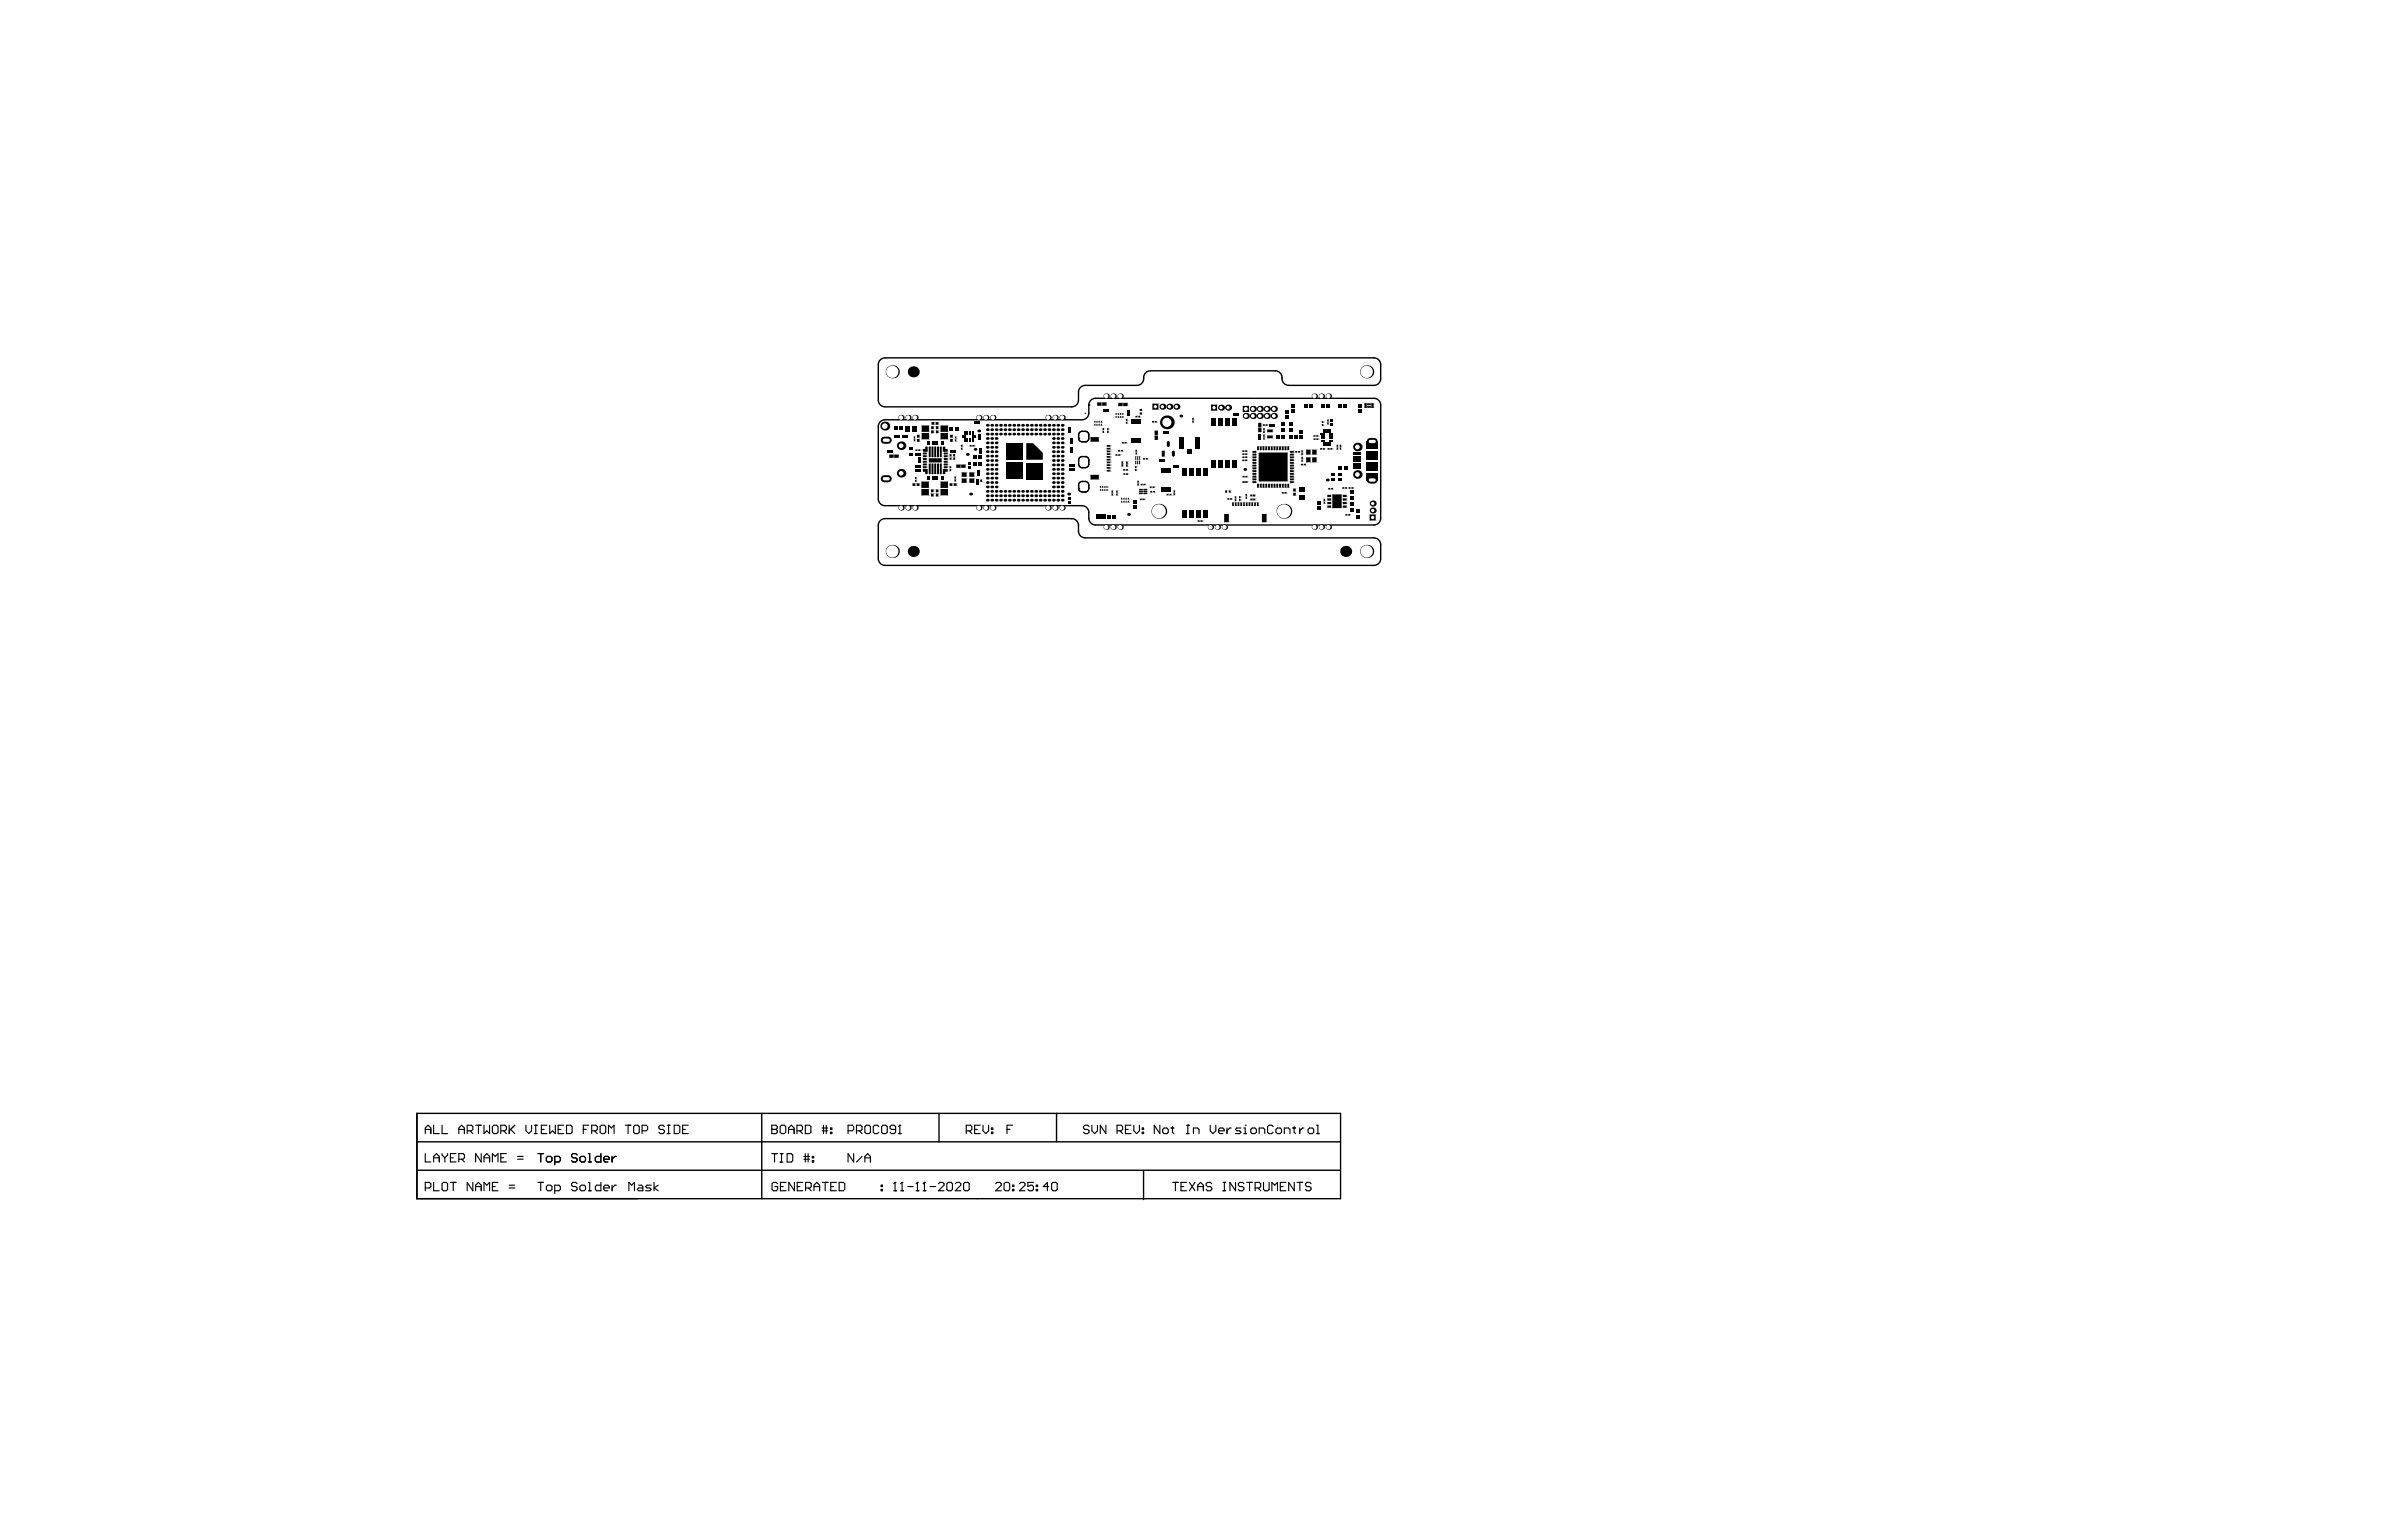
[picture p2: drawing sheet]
<svg xmlns="http://www.w3.org/2000/svg" width="432mm" height="279mm" viewBox="0 0 432 279" stroke-linecap="round" stroke-linejoin="round" font-family="sans-serif">
<g fill="none" stroke="#000" stroke-width=".25">
<path d="M159.5 76.6l.5-.4 .4-.1h35.8a1.22 1.22 0 0 0 1.2-1.2v-1.5a1.22 1.22 0 0 1 1.2-1.2h50.5a1.22 1.22 0 0 1 1.2 1.2v20.6a1.22 1.22 0 0 1-1.2 1.2h-50.5a1.22 1.22 0 0 1-1.2-1.2 1.9 1.9 0 0 0-.5-2.1l-.7-.2h-35.8a1.22 1.22 0 0 1-1.2-1.2v-13.2zM160.4 73.8a1.22 1.22 0 0 1-1.2-1.3v-6.4a1.22 1.22 0 0 1 1.2-1.2h88.7a1.22 1.22 0 0 1 1.2 1.2v2.6a1.22 1.22 0 0 1-1.2 1.2h-15.5a1.24 1.24 0 0 1-1.2-1.5 1.22 1.22 0 0 0-1.2-1.2h-22.7a1.24 1.24 0 0 0-1.2 1.5 1.22 1.22 0 0 1-1.2 1.2h-9.4a1.22 1.22 0 0 0-1.2 1.2v1.4a1.22 1.22 0 0 1-1.2 1.3h-33.8M195.5 79.5h.1M195.5 79.5v-.7a.63 .63 0 0 1 .7-.6h.5a.63 .63 0 0 1 .7 .6v.7a.63 .63 0 0 1-.7 .6M195.5 79.5a.63 .63 0 0 0 .7 .6h.5M197.4 73.4h.1M160.4 94a1.22 1.22 0 0 0-1.2 1.3v6a1.22 1.22 0 0 0 1.2 1.2h88.7a1.22 1.22 0 0 0 1.2-1.2v-2.6a1.22 1.22 0 0 0-1.2-1.2h-52.4a1.22 1.22 0 0 1-1.2-1.2 1.89 1.89 0 0 0-.5-2l-.7-.3h-33.8M195.5 88.6h.1M195.5 88.6a.63 .63 0 0 0 .7 .6h.5M196.2 87.3h.1M196.2 84.8h.1M196.2 87.3a.63 .63 0 0 0-.7 .6v.7"/>
<path d="M196.2 87.3h.5a.63 .63 0 0 1 .7 .6v.7a.63 .63 0 0 1-.7 .6M196.7 89.2h.1M196.7 82.8h.1M196.7 80.1h.1M196.7 82.8h-.5a.63 .63 0 0 0-.7 .6v.8a.63 .63 0 0 0 .7 .6M196.7 82.8a.63 .63 0 0 1 .7 .6v.8a.63 .63 0 0 1-.7 .6h-.5M75.6 201.9v15.4h167.4v-15.4h-167.4v15.4M75.6 212.2h167.4M75.6 207h167.4M138.1 201.9v15.4M170.2 201.9v5.1M191.5 201.9v5.1"/>
<path d="M207.3 212.4v5.1"/>
</g>
<g fill="none" stroke="#000" stroke-width=".2">
<path d="M77.1 204.8h1M77.1 205.5v-1l.5-.5 .5 .5v1M77.1 209.2v1.5h1M77.1 215.4h.8l.2-.3v-.5l-.2-.2h-.8v1.5M78.6 204v1.5h1M78.6 210.7v-1l.5-.5 .5 .5v1M78.6 214.4v1.5h1M78.6 209.9h1M80.1 214.6l.3-.2h.5l.2 .2v1.1l-.2 .2h-.5l-.3-.2zM80.1 204v1.5h1M80.1 209.2v.2l.5 .5M80.6 209.9v.8"/>
<path d="M81.1 209.2v.2l-.5 .5M81.7 214.4h1M81.7 209.9h.5M82.2 214.4v1.5M82.7 209.2h-1v1.5h1M83.2 204.8h1M83.2 210.2h.7l.3-.3v-.5l-.3-.2h-.7v1.5M83.2 205.5v-1l.5-.5 .5 .5v1M83.7 210.2l.5 .5M84.7 205h.8l.2-.2v-.5l-.2-.3h-.8v1.5M85.2 205l.5 .5M85.7 214.4v1.5l-1-1.5v1.5"/>
<path d="M86.2 204h1M86.2 215.9v-1l.5-.5 .5 .5v1M86.2 215.1h1M86.7 204v1.5M87.2 209.2v1.5l-1-1.5v1.5M87.7 204v1.5l.5-.5 .6 .5v-1.5M87.7 210.7v-1l.5-.5 .6 .5v1M87.7 215.9v-1.5l.5 .5 .6-.5v1.5M87.7 209.9h1.1M89.3 204.3l.2-.3h.5l.3 .3v1l-.3 .2h-.5l-.2-.2zM89.3 215.1h.5M89.3 210.7v-1.5l.5 .5 .5-.5v1.5"/>
<path d="M90.3 214.4h-1v1.5h1M90.8 205h.7l.3-.2v-.5l-.3-.3h-.7v1.5M90.8 209.9h.5M91.3 205l.5 .5M91.8 209.2h-1v1.5h1M92.3 215.4h1M92.3 214.9h1M92.3 204v1.5M92.6 204.8l.7 .7M93.3 204l-1 1M93.8 210.2h1M93.8 209.7h1"/>
<path d="M95.3 204v1l.6 .5 .5-.5v-1M96.9 204h.5M96.9 205.5h.5M97.1 204v1.5M97.5 214.4h1M97.5 209.2h1M98 209.2v1.5M98 214.4v1.5M98.1 204.8h.5M99 215.1l.3-.2h.5l.3 .2v.6l-.3 .2h-.5l-.3-.2zM99 209.9l.3-.2h.5l.3 .2v.5l-.3 .3h-.5l-.3-.3zM99.1 204h-1v1.5h1"/>
<path d="M99.7 204v1.5l.5-.5 .5 .5v-1.5M100.6 215.9h.7l.3-.2v-.6l-.3-.2h-.7v1.5M100.6 210.7h.7l.3-.3v-.5l-.3-.2h-.7v1.5M101.2 204.8h.5M102.2 204h-1v1.5h1M102.7 204h.8l.2 .3v1l-.2 .2h-.8zM104.6 214.6l-.2-.2h-.5l-.3 .2v.3l.3 .2h.5l.2 .3v.3l-.2 .2h-.5l-.3-.2M104.6 209.4l-.2-.2h-.5l-.3 .2v.3l.3 .2h.5l.2 .3v.2l-.2 .3h-.5l-.3-.3M105.1 215.1l.3-.2h.5l.2 .2v.6l-.2 .2h-.5l-.3-.2zM105.1 209.9l.3-.2h.5l.2 .2v.5l-.2 .3h-.5l-.3-.3zM105.7 204.8h.5M106.6 214.4h.3v1.5"/>
<path d="M106.6 215.9h.6M106.6 210.7h.6M106.6 209.2h.3v1.5M106.8 204h-1.1v1.5M107.3 205h.7l.3-.2v-.5l-.3-.3h-.7v1.5M107.8 205l.5 .5M108.8 204.3l.2-.3h.5l.3 .3v1l-.3 .2h-.5l-.2-.2zM108.9 214.4v1.5h-.7l-.3-.2v-.6l.3-.2h.7M108.9 209.2v1.5h-.7l-.3-.3v-.5l.3-.2h.7M109.4 215.4h1.1v-.3l-.3-.2h-.5l-.3 .2v.6l.3 .2h.5M109.4 210.2h1.1v-.3l-.3-.2h-.5l-.3 .2v.5l.3 .3h.5M110.3 205.5v-1.5l.5 .5 .5-.5v1.5"/>
<path d="M111 209.7v1M111 214.9v1M111.7 214.9h-.2l-.5 .5M111.7 209.7h-.2l-.5 .5M113.3 204h1.1M113.9 204v1.5M114 215.9v-1.5l.5 .5 .5-.5v1.5M114.9 204.3l.2-.3h.5l.3 .3v1l-.3 .2h-.5l-.2-.2zM115.8 214.9h.5l.2 .2v.8h-.7l-.3-.2 .3-.3h.7M116.4 205h.7l.3-.2v-.5l-.3-.3h-.7v1.5M118.1 214.9h-.8l-.3 .2 .3 .3h.5l.3 .3-.3 .2h-.8M118.6 214.4v1.5"/>
<path d="M119.3 214.9l-.7 .5 .7 .5M120.4 204.3l-.2-.3h-.5l-.3 .3v.2l.3 .3h.5l.2 .2v.3l-.2 .2h-.5l-.3-.2M121 204h.5M121 205.5h.5M121.2 204v1.5M122.2 204h.8l.2 .3v1l-.2 .2h-.8zM123.7 204.8h.5M124.8 204h-1.1v1.5h1.1M139.9 204.8h.1M139.9 204h.8l.2 .3v.2l-.2 .3 .2 .2v.3l-.2 .2h-.8zM139.9 204.8h.8M139.9 209.2h1"/>
<path d="M140.4 209.2v1.5M141 214.6l-.3-.2h-.5l-.2 .2v1.1l.2 .2h.5l.3-.2v-.6h-.5M141.4 204.3l.3-.3h.5l.2 .3v1l-.2 .2h-.5l-.3-.2zM141.4 210.7h.5M141.4 209.2h.5M141.5 215.1h.5M141.7 209.2v1.5M142.5 214.4h-1v1.5h1M142.7 209.2h.7l.3 .2v1l-.3 .3h-.7zM142.9 204.8h1.1M142.9 205.5v-1l.5-.5 .6 .5v1M144 214.4v1.5l-1-1.5v1.5"/>
<path d="M144.5 205h.7l.3-.2v-.5l-.3-.3h-.7v1.5M144.5 215.1h.5M145 205l.5 .5M145.5 214.4h-1v1.5h1M145.7 210.2h1M145.7 209.7h1M146 204h.7l.3 .3v1l-.3 .2h-.7zM146 209.2v1.5M146 215.4h.8l.3-.3v-.5l-.3-.2h-.8v1.5M146.5 209.2v1.5M146.5 215.4l.6 .5M147.3 210.4h.2v.3h-.2z"/>
<path d="M147.3 209.7h.2v.2h-.2zM147.6 215.1h1M147.6 215.9v-1l.5-.5 .5 .5v1M149 205h1M149 204.5h1M149.1 214.4h1M149.3 204v1.5M149.6 214.4v1.5M149.8 204v1.5M150.5 204.5h.3v.3h-.3zM150.5 205.3h.3v.2h-.3zM150.6 215.1h.5"/>
<path d="M151.6 214.4h-1v1.5h1M152.1 214.4h.8l.2 .2v1.1l-.2 .2h-.8zM153.7 205h.8l.2-.2v-.5l-.2-.3h-.8v1.5M154.7 209.2v1.5l-1-1.5v1.5M155.3 205h.7l.3-.2v-.5l-.3-.3h-.7v1.5M155.8 205l.5 .5M156.3 209.7l-1 1M156.8 204.3l.2-.3h.5l.3 .3v1l-.3 .2h-.5l-.2-.2zM156.8 210.7v-1l.5-.5 .5 .5v1M156.8 209.9h1M159.3 204.3l-.2-.3h-.5l-.3 .3v1l.3 .2h.5l.2-.2M159.7 215.7h.3v.2h-.3z"/>
<path d="M159.7 214.9h.3v.2h-.3zM159.8 204.3l.3-.3h.5l.2 .3v1l-.2 .2h-.5l-.3-.2zM162 215.9h.5M162.3 214.4h.1M162.3 214.4v1.5M162.3 214.4l-.3 .2M162.4 204.8h-.8l-.3-.3v-.2l.3-.3h.5l.3 .3v1l-.3 .2h-.5l-.3-.2M162.9 205.5h.5M163.1 204h.1M163.1 204v1.5M163.1 204l-.2 .3M163.3 215.9h.5"/>
<path d="M163.5 214.4h.1M163.5 214.4v1.5M163.5 214.4l-.2 .2M164.5 215.1h1.1M166.1 215.9h.5M166.3 214.4h.1M166.3 214.4v1.5M166.3 214.4l-.2 .2M167.3 215.9h.5M167.6 214.4h.1M167.6 214.4v1.5M167.6 214.4l-.3 .2"/>
<path d="M168.6 215.1h1M170.1 214.6l.3-.2h.5l.2 .2v.3l-1 1h1M171.6 214.6l.3-.2h.5l.3 .2v1.1l-.3 .2h-.5l-.3-.2zM173.2 214.6l.2-.2h.5l.3 .2v.3l-1 1h1M174.7 214.6l.2-.2h.5l.3 .2v1.1l-.3 .2h-.5l-.2-.2zM175.2 205h.7l.3-.2v-.5l-.3-.3h-.7v1.5M175.7 205l.5 .5M176.7 204.8h.5M177.7 204h-1v1.5h1M178.2 204v1l.5 .5 .5-.5v-1M179.7 204.5h.3v.3h-.3zM179.7 205.3h.3v.2h-.3z"/>
<path d="M180.5 214.6l.2-.2h.6l.2 .2v.3l-1 1h1M182 214.6l.3-.2h.5l.2 .2v1.1l-.2 .2h-.5l-.3-.2zM182.5 204.8h.6M183.5 215.7h.3v.2h-.3zM183.5 214.9h.3v.2h-.3zM183.6 204h-1.1v1.5M184.8 214.6l.3-.2h.5l.2 .2v.3l-1 1h1M187.3 214.4h-1v.7l.5-.2h.3l.2 .2v.6l-.2 .2h-.5l-.3-.2M187.8 215.7h.3v.2h-.3zM187.8 214.9h.3v.2h-.3zM190.1 215.1h-1l.8-.7v1.5M190.6 214.6l.3-.2h.5l.2 .2v1.1l-.2 .2h-.5l-.3-.2z"/>
<path d="M197.4 204.3l-.2-.3h-.5l-.3 .3v.2l.3 .3h.5l.2 .2v.3l-.2 .2h-.5l-.3-.2M197.9 204v1l.5 .5 .5-.5v-1M200.5 204v1.5l-1-1.5v1.5M202.5 205h.8l.2-.2v-.5l-.2-.3h-.8v1.5M203 205l.5 .5M204 204.8h.5M205 204h-1v1.5h1M205.5 204v1l.5 .5 .5-.5v-1M207.1 204.5h.2v.3h-.2zM207.1 205.3h.2v.2h-.2zM210.3 204v1.5l-1.1-1.5v1.5M210.8 204.8l.2-.3h.5l.3 .3v.5l-.3 .2h-.5l-.2-.2z"/>
<path d="M212.3 204.5h.5M212.5 204.3v1l.3 .2M212.6 214.4h1M213.1 214.4v1.5M214.1 215.1h.5M215.1 204h.5M215.1 205.5h.5M215.1 214.4h-1v1.5h1M215.3 204v1.5M215.6 214.4l1 1.5M216.3 205.5v-1h.8l.3 .3v.7M216.6 214.4l-1 1.5"/>
<path d="M217.1 215.1h1M217.1 215.9v-1l.5-.5 .5 .5v1M219.4 204v1l.5 .5 .5-.5v-1M219.7 214.6l-.3-.2h-.5l-.3 .2v.3l.3 .2h.5l.3 .3v.3l-.3 .2h-.5l-.3-.2M220.9 205h1v-.2l-.2-.3h-.5l-.3 .3v.5l.3 .2h.5M221.7 214.4h.5M221.7 215.9h.5M221.9 214.4v1.5M222.4 204.5v1M223.2 204.5h-.3l-.5 .5M224 214.4v1.5l-1-1.5v1.5M225 204.5h-.8l-.3 .3 .3 .2h.5l.3 .3-.3 .2h-.8"/>
<path d="M225.5 205.5h.5M225.5 204.5h.2v1M225.5 214.6l-.3-.2h-.5l-.2 .2v.3l.2 .2h.5l.3 .3v.3l-.3 .2h-.5l-.2-.2M225.7 204h.1M226 214.4h1M226.5 214.4v1.5M227 204.5h.5l.3 .3v.5l-.3 .2h-.5l-.3-.2v-.5zM227.5 215.4h.8l.2-.3v-.5l-.2-.2h-.8v1.5M228 215.4l.5 .5M228.3 205.5v-1h.7l.3 .3v.7M229 214.4v1.3l.3 .2h.5l.3-.2v-1.3M230.6 215.9v-1.5l.5 .5 .5-.5v1.5"/>
<path d="M230.8 204.3l-.3-.3h-.5l-.2 .3v1l.2 .2h.5l.3-.2M231.3 204.8l.3-.3h.5l.2 .3v.5l-.2 .2h-.5l-.3-.2zM232.1 215.1h.5M232.8 205.5v-1h.8l.2 .3v.7M233.1 214.4h-1v1.5h1M234.3 204.5h.5M234.6 204.3v1l.2 .2M234.6 214.4v1.5l-1-1.5v1.5M235.1 214.4h1M235.6 204.5v1M235.6 214.4v1.5M236.4 204.5h-.3l-.5 .5"/>
<path d="M237.1 204.8l.3-.3h.5l.2 .3v.5l-.2 .2h-.5l-.3-.2zM237.7 214.6l-.3-.2h-.5l-.2 .2v.3l.2 .2h.5l.3 .3v.3l-.3 .2h-.5l-.2-.2M238.7 204h.2v1.5M238.7 205.5h.5"/>
</g>
<g fill="#000">
<path d="M167.8 81h.4l-.1 .9-.4-.1zM167.8 85.1h.4l-.1 .9-.4-.1zM170.9 81h.5l-.1 .9-.4-.1zM170.9 85.1h.5l-.1 .9-.4-.1zM182.4 83.8h3v3h-3zM182.4 80.3h3v3h-3zM186 80.4h1.3l1.7 1.7v1.3h-3zM186 83.9h3v3h-3z"/>
<circle cx="248.8" cy="92.6" r=".55"/>
</g>
<g fill="none" stroke="#000" stroke-width=".18">
<path d="M196.7 74.9h.1M195.8 82.9l.9-.1a.6 .6 0 0 1 .7 .6v.8a.6 .6 0 0 1-.7 .6 1.03 1.03 0 0 1-1.1-.3l-.1-1.2zM196.5 87.3h.1"/>
<circle cx="196.5" cy="79.2" r="1.01"/>
<circle cx="196.4" cy="88.3" r="1.02"/>
</g>
<g fill="#000">
<path d="M247.8 80h2v1.3h-2z" fill-rule="evenodd"/>
<path d="M247.8 85.8h2v1.3h-2z" fill-rule="evenodd"/>
</g>
<circle cx="248.8" cy="92.6" r=".3" fill="#fff"/>
<circle cx="248.8" cy="91.3" r=".55" fill="#000"/>
<circle cx="248.8" cy="91.3" r=".3" fill="#fff"/>
<circle cx="163.3" cy="92.1" r=".48" fill="#000"/>
<circle cx="163.3" cy="92.1" r=".41" fill="#fff"/>
<circle cx="163.3" cy="75.7" r=".48" fill="#000"/>
<circle cx="163.3" cy="75.7" r=".41" fill="#fff"/>
<circle cx="165.9" cy="92.1" r=".48" fill="#000"/>
<circle cx="165.9" cy="92.1" r=".41" fill="#fff"/>
<circle cx="165.9" cy="75.7" r=".48" fill="#000"/>
<circle cx="165.9" cy="75.7" r=".41" fill="#fff"/>
<circle cx="177.4" cy="92.1" r=".48" fill="#000"/>
<circle cx="177.4" cy="92.1" r=".41" fill="#fff"/>
<circle cx="177.4" cy="75.7" r=".48" fill="#000"/>
<circle cx="177.4" cy="75.7" r=".41" fill="#fff"/>
<circle cx="180" cy="92.1" r=".48" fill="#000"/>
<circle cx="180" cy="92.1" r=".41" fill="#fff"/>
<circle cx="180" cy="75.7" r=".48" fill="#000"/>
<circle cx="180" cy="75.7" r=".41" fill="#fff"/>
<circle cx="190" cy="92.1" r=".48" fill="#000"/>
<circle cx="190" cy="92.1" r=".41" fill="#fff"/>
<circle cx="190" cy="75.7" r=".48" fill="#000"/>
<circle cx="190" cy="75.7" r=".41" fill="#fff"/>
<circle cx="192.5" cy="92.1" r=".48" fill="#000"/>
<circle cx="192.5" cy="92.1" r=".41" fill="#fff"/>
<circle cx="192.5" cy="75.7" r=".48" fill="#000"/>
<circle cx="192.5" cy="75.7" r=".41" fill="#fff"/>
<circle cx="200.5" cy="95.6" r=".48" fill="#000"/>
<circle cx="200.5" cy="95.6" r=".41" fill="#fff"/>
<circle cx="200.5" cy="71.8" r=".48" fill="#000"/>
<circle cx="200.5" cy="71.8" r=".41" fill="#fff"/>
<circle cx="201.8" cy="95.6" r=".48" fill="#000"/>
<circle cx="201.8" cy="95.6" r=".41" fill="#fff"/>
<circle cx="201.8" cy="71.8" r=".48" fill="#000"/>
<circle cx="201.8" cy="71.8" r=".41" fill="#fff"/>
<circle cx="210.7" cy="73.7" r=".55" fill="#000"/>
<circle cx="210.7" cy="73.7" r=".3" fill="#fff"/>
<circle cx="212" cy="73.7" r=".55" fill="#000"/>
<circle cx="212" cy="73.7" r=".3" fill="#fff"/>
<circle cx="220.7" cy="95.6" r=".48" fill="#000"/>
<circle cx="220.7" cy="95.6" r=".41" fill="#fff"/>
<circle cx="222.6" cy="73.9" r=".55" fill="#000"/>
<circle cx="222.6" cy="73.9" r=".3" fill="#fff"/>
<circle cx="228.4" cy="74.1" r=".56" fill="#000"/>
<circle cx="228.4" cy="74.1" r=".35" fill="#fff"/>
<circle cx="228.4" cy="75.4" r=".56" fill="#000"/>
<circle cx="228.4" cy="75.4" r=".35" fill="#fff"/>
<circle cx="230.9" cy="74.1" r=".56" fill="#000"/>
<circle cx="230.9" cy="74.1" r=".35" fill="#fff"/>
<circle cx="230.9" cy="75.4" r=".56" fill="#000"/>
<circle cx="230.9" cy="75.4" r=".35" fill="#fff"/>
<circle cx="240.8" cy="95.6" r=".48" fill="#000"/>
<circle cx="240.8" cy="95.6" r=".41" fill="#fff"/>
<circle cx="240.8" cy="71.8" r=".48" fill="#000"/>
<circle cx="240.8" cy="71.8" r=".41" fill="#fff"/>
<path d="M248.3 93.3h1l.1 1-1.1 .1z" fill-rule="evenodd" fill="#000"/>
<circle cx="248.8" cy="93.8" r=".3" fill="#fff"/>
<path d="M160.3 86.8h.7M248.4 87h.7" fill="none" stroke="#000" stroke-width="1.3"/>
<path d="M160.3 86.8h.7M248.4 87h.7" fill="none" stroke="#fff" stroke-width=".6"/>
<circle cx="161.8" cy="100" r="1.19" fill="#000"/>
<circle cx="161.8" cy="100" r="1.12" fill="#fff"/>
<circle cx="160.4" cy="77.3" r=".81" fill="#000"/>
<circle cx="160.4" cy="77.3" r=".51" fill="#fff"/>
<path d="M160.3 79.8h.7" fill="none" stroke="#000" stroke-width="1.3"/>
<path d="M160.3 79.8h.7" fill="none" stroke="#fff" stroke-width=".6"/>
<circle cx="161.8" cy="67.4" r="1.19" fill="#000"/>
<circle cx="161.8" cy="67.4" r="1.12" fill="#fff"/>
<circle cx="164.6" cy="92.1" r=".48" fill="#000"/>
<circle cx="164.6" cy="92.1" r=".41" fill="#fff"/>
<circle cx="164.6" cy="75.7" r=".48" fill="#000"/>
<circle cx="164.6" cy="75.7" r=".41" fill="#fff"/>
<circle cx="178.7" cy="92.1" r=".48" fill="#000"/>
<circle cx="178.7" cy="92.1" r=".41" fill="#fff"/>
<circle cx="178.7" cy="75.7" r=".48" fill="#000"/>
<circle cx="178.7" cy="75.7" r=".41" fill="#fff"/>
<circle cx="191.3" cy="92.1" r=".48" fill="#000"/>
<circle cx="191.3" cy="92.1" r=".41" fill="#fff"/>
<circle cx="191.3" cy="75.7" r=".48" fill="#000"/>
<circle cx="191.3" cy="75.7" r=".41" fill="#fff"/>
<circle cx="203.1" cy="95.6" r=".48" fill="#000"/>
<circle cx="203.1" cy="95.6" r=".41" fill="#fff"/>
<circle cx="203.1" cy="71.8" r=".48" fill="#000"/>
<circle cx="203.1" cy="71.8" r=".41" fill="#fff"/>
<path d="M205.6 93.9h.1" fill="none" stroke="#000" stroke-width=".18"/>
<circle cx="205.6" cy="93.9" r=".51" fill="#fff"/>
<circle cx="210.1" cy="92.7" r="1.35" fill="#000"/>
<circle cx="210.1" cy="92.7" r="1.27" fill="#fff"/>
<path d="M205.6 73.8h.1" fill="none" stroke="#000" stroke-width=".18"/>
<circle cx="205.6" cy="73.8" r=".51" fill="#fff"/>
<path d="M209 73.2h1v1.1l-1.1-.1z" fill-rule="evenodd" fill="#000"/>
<circle cx="209.5" cy="73.7" r=".3" fill="#fff"/>
<circle cx="219.4" cy="95.6" r=".48" fill="#000"/>
<circle cx="219.4" cy="95.6" r=".41" fill="#fff"/>
<circle cx="213.3" cy="73.7" r=".55" fill="#000"/>
<circle cx="213.3" cy="73.7" r=".3" fill="#fff"/>
<circle cx="222" cy="95.6" r=".48" fill="#000"/>
<circle cx="222" cy="95.6" r=".41" fill="#fff"/>
<path d="M225.3 73.6h1.1l-.1 1.1h-1z" fill-rule="evenodd" fill="#000"/>
<circle cx="225.8" cy="74.1" r=".35" fill="#fff"/>
<circle cx="227.1" cy="74.1" r=".56" fill="#000"/>
<circle cx="227.1" cy="74.1" r=".35" fill="#fff"/>
<circle cx="225.8" cy="75.4" r=".56" fill="#000"/>
<circle cx="225.8" cy="75.4" r=".35" fill="#fff"/>
<circle cx="227.1" cy="75.4" r=".56" fill="#000"/>
<circle cx="227.1" cy="75.4" r=".35" fill="#fff"/>
<circle cx="221.3" cy="73.9" r=".55" fill="#000"/>
<circle cx="221.3" cy="73.9" r=".3" fill="#fff"/>
<circle cx="232.8" cy="92.7" r="1.35" fill="#000"/>
<circle cx="232.8" cy="92.7" r="1.27" fill="#fff"/>
<circle cx="229.6" cy="74.1" r=".56" fill="#000"/>
<circle cx="229.6" cy="74.1" r=".35" fill="#fff"/>
<circle cx="229.6" cy="75.4" r=".56" fill="#000"/>
<circle cx="229.6" cy="75.4" r=".35" fill="#fff"/>
<circle cx="238.3" cy="95.6" r=".48" fill="#000"/>
<circle cx="238.3" cy="95.6" r=".41" fill="#fff"/>
<circle cx="239.5" cy="95.6" r=".48" fill="#000"/>
<circle cx="239.5" cy="95.6" r=".41" fill="#fff"/>
<circle cx="239.5" cy="71.8" r=".48" fill="#000"/>
<circle cx="239.5" cy="71.8" r=".41" fill="#fff"/>
<circle cx="238.3" cy="71.8" r=".48" fill="#000"/>
<circle cx="238.3" cy="71.8" r=".41" fill="#fff"/>
<circle cx="247.7" cy="100" r="1.19" fill="#000"/>
<circle cx="247.7" cy="100" r="1.12" fill="#fff"/>
<circle cx="246.1" cy="86" r=".77" fill="#000"/>
<circle cx="246.1" cy="86" r=".42" fill="#fff"/>
<path d="M248.4 80h.7" fill="none" stroke="#000" stroke-width="1.3"/>
<path d="M248.4 80h.7" fill="none" stroke="#fff" stroke-width=".6"/>
<circle cx="247.7" cy="67.4" r="1.19" fill="#000"/>
<circle cx="247.7" cy="67.4" r="1.12" fill="#fff"/>
<circle cx="246.1" cy="81" r=".77" fill="#000"/>
<circle cx="246.1" cy="81" r=".42" fill="#fff"/>
<circle cx="163.4" cy="80.8" r=".77" fill="#000"/>
<circle cx="163.4" cy="80.8" r=".42" fill="#fff"/>
<circle cx="163.4" cy="85.8" r=".77" fill="#000"/>
<circle cx="163.4" cy="85.8" r=".42" fill="#fff"/>
<circle cx="211.5" cy="76.6" r="1.25" fill="#000"/>
<circle cx="211.5" cy="76.6" r=".82" fill="#fff"/>
<path d="M219.5 73.4h1.1v1l-1 .1z" fill-rule="evenodd" fill="#000"/>
<circle cx="220.1" cy="73.9" r=".3" fill="#fff"/>
<g fill="#000">
<path d="M162.1 79h.4v.4h-.4z" fill-rule="evenodd"/>
<path d="M162.6 79h.5v.4h-.5z" fill-rule="evenodd"/>
<path d="M162 77.3h.7v.6h-.7z" fill-rule="evenodd"/>
<path d="M163.5 79h.4v.4h-.4z" fill-rule="evenodd"/>
<path d="M163 77.3h.7v.6h-.7z" fill-rule="evenodd"/>
<path d="M164 79h.5v.4h-.5z" fill-rule="evenodd"/>
<path d="M164 77.2h.9v1h-.9z" fill-rule="evenodd"/>
<path d="M165.6 79.2h.3v.3l-.3-.1z" fill-rule="evenodd"/>
<path d="M165.6 79.7h.3v.3h-.3z" fill-rule="evenodd"/>
<path d="M166.2 78.9l.4-.1 .1 .5-.4 .1z" fill-rule="evenodd"/>
<path d="M166.2 79.6h.4l.1 .5h-.4z" fill-rule="evenodd"/>
<path d="M165.4 77.2h.9v1h-.9z" fill-rule="evenodd"/>
<path d="M167.1 78.6l1.3-.1v1.1l-1.3 .1z" fill-rule="evenodd"/>
<path d="M167.1 77.2h1.3v1.1h-1.3z" fill-rule="evenodd"/>
<path d="M168.8 78l.5 .1-.1 .5-.4-.1z" fill-rule="evenodd"/>
<path d="M168.8 77.3h.4l.1 .5h-.5z" fill-rule="evenodd"/>
<path d="M168.9 76.5l.5 .1-.1 .4h-.4z" fill-rule="evenodd"/>
<path d="M169.7 78l.4 .1v.4h-.5z" fill-rule="evenodd"/>
<path d="M169.7 77.3h.4v.5l-.5-.1z" fill-rule="evenodd"/>
<path d="M169.6 79.9h.5v.7h-.5z" fill-rule="evenodd"/>
<path d="M169.7 76.5l.4 .1v.4h-.5z" fill-rule="evenodd"/>
<path d="M170.6 79.9h.5v.7h-.5z" fill-rule="evenodd"/>
<path d="M170.5 78.6l1.3-.1v1.1l-1.3 .1z" fill-rule="evenodd"/>
<path d="M170.5 77.2h1.3v1.1h-1.3z" fill-rule="evenodd"/>
<path d="M172.2 78.9l.5-.1v.5h-.4z" fill-rule="evenodd"/>
<path d="M172.2 79.6h.5v.5h-.4z" fill-rule="evenodd"/>
<path d="M172.1 77.4h.7v.6h-.7z" fill-rule="evenodd"/>
<path d="M173.1 79.2h.3l-.1 .3h-.2z" fill-rule="evenodd"/>
<path d="M173.1 79.7h.3l-.1 .3h-.2z" fill-rule="evenodd"/>
<path d="M173.1 77.4h.7v.6h-.7z" fill-rule="evenodd"/>
<path d="M174.7 78.1h.3v.7h-.3z" fill-rule="evenodd"/>
<path d="M174.7 79.5h.3v.6h-.3z" fill-rule="evenodd"/>
<path d="M174.4 78.9h.7v.4h-.7z" fill-rule="evenodd"/>
<path d="M175.2 78.1h.3v.7h-.3z" fill-rule="evenodd"/>
<path d="M175.2 79.5h.3v.6h-.3z" fill-rule="evenodd"/>
<path d="M175.7 78.1h.3v.7h-.3z" fill-rule="evenodd"/>
<path d="M175.7 79.5h.3v.6h-.3z" fill-rule="evenodd"/>
<path d="M176.2 78.1h.3v.7h-.3z" fill-rule="evenodd"/>
<path d="M176.2 79.5h.3v.6h-.3z" fill-rule="evenodd"/>
<path d="M176.2 78.9h.7v.4h-.7z" fill-rule="evenodd"/>
<path d="M176.7 76.4h.4v.4h-.4z" fill-rule="evenodd"/>
<path d="M177.4 78.8h.4v.4h-.4z" fill-rule="evenodd"/>
<path d="M177.4 79.4h.4v.4h-.4z" fill-rule="evenodd"/>
<path d="M177.2 76.4h.5v.4h-.5z" fill-rule="evenodd"/>
<path d="M193.7 78.1h.4v.4h-.4z" fill-rule="evenodd"/>
<path d="M193.7 77.5h.4v.4h-.4z" fill-rule="evenodd"/>
<path d="M194 80h.4v.4h-.4z" fill-rule="evenodd"/>
<path d="M194 79.4h.4v.5h-.4z" fill-rule="evenodd"/>
<path d="M198.4 76.9h.1v.3z" fill-rule="evenodd"/>
<path d="M198.4 76.3l.1 .1v.2h-.1z" fill-rule="evenodd"/>
<path d="M198.8 76.9h.1v.3z" fill-rule="evenodd"/>
<path d="M198.8 76.4h.1v.2z" fill-rule="evenodd"/>
<path d="M199 73h.6l.1 .5-.7 .1-.1-.1z" fill-rule="evenodd"/>
<path d="M199.2 76.9h.1v.3z" fill-rule="evenodd"/>
<path d="M199.2 76.3l.1 .1v.2h-.1z" fill-rule="evenodd"/>
<path d="M199.6 76.9h.1v.3z" fill-rule="evenodd"/>
<path d="M199.6 76.3l.1 .1v.2h-.1z" fill-rule="evenodd"/>
<path d="M199.9 73h.6l.1 .5-.7 .1-.1-.1z" fill-rule="evenodd"/>
<path d="M199.9 78.2h.2v.3l-.2-.1z" fill-rule="evenodd"/>
<path d="M199.9 77.6l.2 .1v.3l-.2-.1z" fill-rule="evenodd"/>
<path d="M200 74.2h.4v.4h-.4z" fill-rule="evenodd"/>
<path d="M200.7 78.2h.3l-.1 .3-.2-.1z" fill-rule="evenodd"/>
<path d="M200.7 77.7h.3l-.1 .3-.2-.1z" fill-rule="evenodd"/>
<path d="M200.5 74.2h.5v.4h-.5z" fill-rule="evenodd"/>
<path d="M202.2 75h.2v.2z" fill-rule="evenodd"/>
<path d="M202.2 75.5h.2v.3z" fill-rule="evenodd"/>
<path d="M202.6 75h.2v.2z" fill-rule="evenodd"/>
<path d="M202.6 75.5h.2v.3z" fill-rule="evenodd"/>
<path d="M203 75h.2v.2z" fill-rule="evenodd"/>
<path d="M203 75.5h.2v.3z" fill-rule="evenodd"/>
<path d="M203.4 75h.2v.2z" fill-rule="evenodd"/>
<path d="M203.4 75.5h.2v.3z" fill-rule="evenodd"/>
<path d="M202.7 73.1l.7-.1 .1 .5-.7 .1z" fill-rule="evenodd"/>
<path d="M204.1 76h.3l-.1 .3h-.2z" fill-rule="evenodd"/>
<path d="M204.1 76.5h.3l-.1 .3h-.2z" fill-rule="evenodd"/>
<path d="M204.4 74.5h.4v.4h-.4z" fill-rule="evenodd"/>
<path d="M204.4 75h.4v.5h-.4z" fill-rule="evenodd"/>
<path d="M203.6 73.1l.7-.1 .1 .5-.7 .1z" fill-rule="evenodd"/>
<path d="M205.8 75.4h.3l.1 .2-.3 .1z" fill-rule="evenodd"/>
<path d="M206.7 74.8l.3 .1v.3l-.4-.1z" fill-rule="evenodd"/>
<path d="M206.6 74.2h.4v.3h-.3z" fill-rule="evenodd"/>
<path d="M206.4 75.4h.3v.2l-.3 .1z" fill-rule="evenodd"/>
<path d="M205.1 76h1.8v.9h-1.8z" fill-rule="evenodd"/>
<path d="M205.1 79.4h1.8v.9h-1.8z" fill-rule="evenodd"/>
<path d="M208.9 76.3h.2l.1 .2-.3 .1z" fill-rule="evenodd"/>
<path d="M209.3 76.4l.3-.1 .1 .2-.3 .1z" fill-rule="evenodd"/>
<path d="M209.3 78.2l.1-.1 .5 .1-.1 .7-.5-.1z" fill-rule="evenodd"/>
<path d="M209.4 79l.5 .1-.1 .7-.5-.1z" fill-rule="evenodd"/>
<path d="M210.8 78.2h.5v.4h-.5z" fill-rule="evenodd"/>
<path d="M211.5 80.3l.3-.3 .3 .3v.5l-.3 .2-.3-.2z" fill-rule="evenodd"/>
<path d="M211.4 78.2h.4v.4h-.4z" fill-rule="evenodd"/>
<path d="M216.2 75.8h.2l-.1 .3h-.2z" fill-rule="evenodd"/>
<path d="M216.1 76.3h.3l-.1 .3h-.2z" fill-rule="evenodd"/>
<path d="M219.5 75.8h.9v1.3h-.9z" fill-rule="evenodd"/>
<path d="M220.8 75.8h.9v1.3h-.9z" fill-rule="evenodd"/>
<path d="M222.1 75.8h.8v1.3h-.8z" fill-rule="evenodd"/>
<path d="M223.6 75h.4v.4h-.4z" fill-rule="evenodd"/>
<path d="M223.4 75.8h.8v1.3h-.8z" fill-rule="evenodd"/>
<path d="M224.1 75h.5v.4h-.5z" fill-rule="evenodd"/>
<path d="M228.1 76.8l.1-.1 .5 .1-.1 .7-.5-.1z" fill-rule="evenodd"/>
<path d="M228.1 77.7l.1-.1 .5 .1-.1 .7-.5-.1z" fill-rule="evenodd"/>
<path d="M228.2 78.7h.4v.4h-.4z" fill-rule="evenodd"/>
<path d="M228.2 79.2h.4v.5h-.4z" fill-rule="evenodd"/>
<path d="M228.9 77l.3-.1 .1 .2-.3 .1z" fill-rule="evenodd"/>
<path d="M229 78.8l.3 .1-.1 .3-.2-.1z" fill-rule="evenodd"/>
<path d="M229 79.4h.3l-.1 .3-.2-.1z" fill-rule="evenodd"/>
<path d="M229 78.2h.3l-.1 .3h-.2z" fill-rule="evenodd"/>
<path d="M229 77.7h.3l-.1 .3h-.2z" fill-rule="evenodd"/>
<path d="M229.4 77l.3-.1 .1 .2-.3 .1z" fill-rule="evenodd"/>
<path d="M230.1 76.9h.5v.4h-.5z" fill-rule="evenodd"/>
<path d="M229.7 79h1v.4l-.9 .1z" fill-rule="evenodd"/>
<path d="M229.7 77.9h1v.4l-.9 .1z" fill-rule="evenodd"/>
<path d="M230.7 76.9h.5v.4h-.5z" fill-rule="evenodd"/>
<path d="M231.3 79h.7v.6h-.7z" fill-rule="evenodd"/>
<path d="M232.3 76.6h.7v.7h-.7z" fill-rule="evenodd"/>
<path d="M232.3 77.6h.7v.6h-.7z" fill-rule="evenodd"/>
<path d="M232.9 74.4h.7v.6h-.7z" fill-rule="evenodd"/>
<path d="M232.9 75.3h.7v.7h-.7z" fill-rule="evenodd"/>
<path d="M232.3 79h.7v.6h-.7z" fill-rule="evenodd"/>
<path d="M233.6 78.9h.7v.7h-.7z" fill-rule="evenodd"/>
<path d="M233.7 76.6h.6v.7h-.6z" fill-rule="evenodd"/>
<path d="M233.7 77.6h.6v.7h-.6z" fill-rule="evenodd"/>
<path d="M234.1 74.2h.6v.7h-.6z" fill-rule="evenodd"/>
<path d="M234.1 73.2h.6v.7h-.6z" fill-rule="evenodd"/>
<path d="M234.6 78.9h.6v.7h-.6z" fill-rule="evenodd"/>
<path d="M235.5 78.9h.6v.7h-.6z" fill-rule="evenodd"/>
<path d="M235.5 77.9h.6v.7h-.6z" fill-rule="evenodd"/>
<path d="M236.4 73.2h.7v.7h-.7z" fill-rule="evenodd"/>
<path d="M237.4 73.2h.6v.7h-.6z" fill-rule="evenodd"/>
<path d="M238.1 79l.3-.1 .1 .2-.3 .1z" fill-rule="evenodd"/>
<path d="M238.1 79.5h.3l.1 .2-.3 .1z" fill-rule="evenodd"/>
<path d="M238.6 79l.3-.1 .1 .2-.3 .1z" fill-rule="evenodd"/>
<path d="M238.6 79.5h.3l.1 .2-.3 .1z" fill-rule="evenodd"/>
<path d="M239.4 79.4h.7v.3h-.7z" fill-rule="evenodd"/>
<path d="M239.4 79h.7v.3h-.7z" fill-rule="evenodd"/>
<path d="M239.4 78.6h.8v.3h-.8z" fill-rule="evenodd"/>
<path d="M239.7 76.9h.2l-.1 .3h-.2z" fill-rule="evenodd"/>
<path d="M239.7 76.4h.2l-.1 .3-.2-.1z" fill-rule="evenodd"/>
<path d="M239.8 77.8h.3v.7h-.3z" fill-rule="evenodd"/>
<path d="M239.4 73.2h.7v.6h-.7z" fill-rule="evenodd"/>
<path d="M240.2 77.8h.3v.7h-.3z" fill-rule="evenodd"/>
<path d="M240.6 77.8h.3v.7h-.3z" fill-rule="evenodd"/>
<path d="M240.6 76.6h.3l-.1 .3h-.2z" fill-rule="evenodd"/>
<path d="M240.6 76.1h.3l-.1 .3h-.2z" fill-rule="evenodd"/>
<path d="M241 77.8h.3v.7h-.3z" fill-rule="evenodd"/>
<path d="M241 78.6h.7v.3h-.7z" fill-rule="evenodd"/>
<path d="M241 79h.7v.3h-.7z" fill-rule="evenodd"/>
<path d="M241 79.4h.7v.3h-.7z" fill-rule="evenodd"/>
<path d="M240.4 73.2h.7v.6h-.7z" fill-rule="evenodd"/>
<path d="M241.1 76.7h.5v.4h-.5z" fill-rule="evenodd"/>
<path d="M241.1 76.1h.5v.5h-.5z" fill-rule="evenodd"/>
<path d="M242.6 73.2h.7v.6h-.7z" fill-rule="evenodd"/>
<path d="M243.6 73.2h.7v.6h-.7z" fill-rule="evenodd"/>
<path d="M246.2 74.2h.6v.7h-.6z" fill-rule="evenodd"/>
<path d="M246.2 73.2h.6v.7h-.6z" fill-rule="evenodd"/>
<path d="M247.3 73.2h.5l-.1 .8-.4-.1z" fill-rule="evenodd"/>
<path d="M247.8 73.2l.6-.1 .1 .3-.6 .1z" fill-rule="evenodd"/>
<path d="M247.8 73.7l.6-.1 .1 .2-.6 .1z" fill-rule="evenodd"/>
<path d="M248.6 73.2h.4l-.1 .8-.3-.1z" fill-rule="evenodd"/>
<path d="M160.8 81.6h.4v.4h-.4z" fill-rule="evenodd"/>
<path d="M161.3 81.6h.5v.4h-.5z" fill-rule="evenodd"/>
<path d="M161.2 82.5l.7-.1 .1 .5-.7 .1z" fill-rule="evenodd"/>
<path d="M162.1 82.5l.7-.1 .1 .5-.7 .1z" fill-rule="evenodd"/>
<path d="M164.9 82.1h.7v.5h-.7z" fill-rule="evenodd"/>
<path d="M164.9 81.1h.7v.5h-.7z" fill-rule="evenodd"/>
<path d="M165.9 87h.2v.3h-.2z" fill-rule="evenodd"/>
<path d="M165.9 86.5h.2v.3h-.2z" fill-rule="evenodd"/>
<path d="M165.4 87.7l.5-.1v.5h-.4z" fill-rule="evenodd"/>
<path d="M166 81.5h.2l.1 .2-.3 .1z" fill-rule="evenodd"/>
<path d="M165.9 84.3h.4v.4h-.4z" fill-rule="evenodd"/>
<path d="M165.9 85h.4v.5h-.4z" fill-rule="evenodd"/>
<path d="M165.9 82.2h.5v.4h-.5z" fill-rule="evenodd"/>
<path d="M166.5 81.5h.3v.2l-.3 .1z" fill-rule="evenodd"/>
<path d="M166.2 87.7l.4-.1 .1 .5h-.5z" fill-rule="evenodd"/>
<path d="M166.4 84.3h.5v.4h-.5z" fill-rule="evenodd"/>
<path d="M166.4 85h.5v.5h-.5z" fill-rule="evenodd"/>
<path d="M166.5 83h.4v.4h-.4z" fill-rule="evenodd"/>
<path d="M166.5 83.5h.4v.5h-.4z" fill-rule="evenodd"/>
<path d="M166.5 82.2h.4v.4h-.4z" fill-rule="evenodd"/>
<path d="M167.1 88.7h1.2l.1 1.1h-1.3z" fill-rule="evenodd"/>
<path d="M167 87.4l1.3-.1 .1 1.1-1.3 .1z" fill-rule="evenodd"/>
<path d="M167.4 84h.5l.1 .3-.6 .1-.1-.1z" fill-rule="evenodd"/>
<path d="M167.4 84.5h.5l.1 .3-.6 .1-.1-.1z" fill-rule="evenodd"/>
<path d="M167.4 85h.5l.1 .4-.6 .1-.1-.1z" fill-rule="evenodd"/>
<path d="M167.4 82h.5l.1 .3-.6 .1-.1-.1z" fill-rule="evenodd"/>
<path d="M167.4 82.5h.5l.1 .3-.6 .1-.1-.1z" fill-rule="evenodd"/>
<path d="M167.3 83.1l.6-.1 .1 .3-.6 .1z" fill-rule="evenodd"/>
<path d="M167.3 81.5l.6-.1 .1 .4-.6 .1z" fill-rule="evenodd"/>
<path d="M167.4 83.5h.5l.1 .3-.6 .1-.1-.1z" fill-rule="evenodd"/>
<path d="M168 86.3h.5v.7h-.5z" fill-rule="evenodd"/>
<path d="M168 79.9h.5v.7h-.5z" fill-rule="evenodd"/>
<path d="M168.4 84.1h.1h.2v1.8l-.1 .1-.2-.1z" fill-rule="evenodd"/>
<path d="M168.4 81.1l.1-.1 .2 .1v1.7l-.1 .1-.2-.1z" fill-rule="evenodd"/>
<path d="M168.5 83.1h2.1l.1 .7-.1 .1h-2.1l-.1-.1z" fill-rule="evenodd"/>
<path d="M168.8 88.8l.4-.1v.5l-.4 .1z" fill-rule="evenodd"/>
<path d="M168.8 89.5h.4v.5h-.4z" fill-rule="evenodd"/>
<path d="M168.9 84.1h.1h.2v1.8l-.1 .1-.2-.1z" fill-rule="evenodd"/>
<path d="M168.9 81.1l.1-.1 .2 .1v1.7l-.1 .1-.2-.1z" fill-rule="evenodd"/>
<path d="M169 86.3h.5v.7h-.5z" fill-rule="evenodd"/>
<path d="M169 79.9h.5v.7h-.5z" fill-rule="evenodd"/>
<path d="M169.4 84.1h.1h.2v1.8l-.1 .1-.2-.1z" fill-rule="evenodd"/>
<path d="M169.4 81.1l.1-.1 .2 .1v1.7l-.1 .1-.2-.1z" fill-rule="evenodd"/>
<path d="M169.7 88.7l.4 .1v.5l-.5-.1z" fill-rule="evenodd"/>
<path d="M169.7 89.5h.4v.5h-.5z" fill-rule="evenodd"/>
<path d="M169.9 84.1h.1h.2v1.8l-.1 .1-.2-.1z" fill-rule="evenodd"/>
<path d="M169.9 81.1l.1-.1 .2 .1v1.7l-.1 .1-.2-.1z" fill-rule="evenodd"/>
<path d="M169.6 86.3h.5v.7h-.5z" fill-rule="evenodd"/>
<path d="M170.4 84.1h.1h.2v1.8l-.1 .1-.2-.1z" fill-rule="evenodd"/>
<path d="M170.4 81.1l.1-.1 .2 .1v1.7l-.1 .1-.2-.1z" fill-rule="evenodd"/>
<path d="M170.5 88.7h1.3v1.1h-1.3z" fill-rule="evenodd"/>
<path d="M170.5 87.4l1.3-.1v1.1l-1.3 .1z" fill-rule="evenodd"/>
<path d="M170.6 86.3h.5v.7h-.5z" fill-rule="evenodd"/>
<path d="M171.2 85h.5l.1 .4-.6 .1-.1-.1z" fill-rule="evenodd"/>
<path d="M171.1 84.6l.6-.1 .1 .3-.6 .1z" fill-rule="evenodd"/>
<path d="M171.1 84.1l.6-.1 .1 .3-.6 .1z" fill-rule="evenodd"/>
<path d="M171.1 83.1l.6-.1 .1 .3-.6 .1z" fill-rule="evenodd"/>
<path d="M171.1 82.6l.6-.1 .1 .3-.6 .1z" fill-rule="evenodd"/>
<path d="M171.1 82.1l.6-.1 .1 .3-.6 .1z" fill-rule="evenodd"/>
<path d="M171.1 83.6l.6-.1 .1 .3-.6 .1z" fill-rule="evenodd"/>
<path d="M171.1 81.5l.6-.1 .1 .4-.6 .1z" fill-rule="evenodd"/>
<path d="M172.1 87.7l.5-.1 .1 .4-.5 .1z" fill-rule="evenodd"/>
<path d="M172.1 82.4l.3-.1 .1 .4h-.3z" fill-rule="evenodd"/>
<path d="M172.1 83h.3l.1 .3-.3 .1z" fill-rule="evenodd"/>
<path d="M172.2 81.7h.5v.4h-.5z" fill-rule="evenodd"/>
<path d="M172.2 85.1h.2v.3h-.3z" fill-rule="evenodd"/>
<path d="M172.1 84.6h.3v.3l-.3-.1z" fill-rule="evenodd"/>
<path d="M172.8 81.7h.4v.4h-.4z" fill-rule="evenodd"/>
<path d="M172.8 82.4l.3-.1v.4h-.3z" fill-rule="evenodd"/>
<path d="M172.8 83h.3v.3l-.3 .1z" fill-rule="evenodd"/>
<path d="M172.9 87.7l.5-.1v.4l-.5 .1z" fill-rule="evenodd"/>
<path d="M173.1 86.9l.2 .1-.1 .3-.2-.1z" fill-rule="evenodd"/>
<path d="M173.1 86.4l.2 .1-.1 .3-.2-.1z" fill-rule="evenodd"/>
<path d="M173.4 84.2h.6l.1 .5-.7 .1-.1-.1z" fill-rule="evenodd"/>
<path d="M174.2 81.2h.3l-.1 .3h-.2z" fill-rule="evenodd"/>
<path d="M174.2 80.7h.3l-.1 .3-.2-.1z" fill-rule="evenodd"/>
<path d="M174.3 84.2h.6l.1 .5-.7 .1-.1-.1z" fill-rule="evenodd"/>
<path d="M174.4 86.8h.8v.7l-.8 .1z" fill-rule="evenodd"/>
<path d="M174.3 85.7h.9v.7l-.8 .1z" fill-rule="evenodd"/>
<path d="M175.6 83.9h.4v.5h-.4z" fill-rule="evenodd"/>
<path d="M175.6 84.5h.4v.4h-.4z" fill-rule="evenodd"/>
<path d="M175.8 80.7h.3v.2l-.3 .1z" fill-rule="evenodd"/>
<path d="M175.7 86.8h.9v.7l-.8 .1z" fill-rule="evenodd"/>
<path d="M175.7 85.7h.9v.7l-.8 .1z" fill-rule="evenodd"/>
<path d="M176.3 80.7h.3v.2l-.3 .1z" fill-rule="evenodd"/>
<path d="M176.3 82.6h.7v.6h-.7z" fill-rule="evenodd"/>
<path d="M176.3 83.8h.7v.6h-.7z" fill-rule="evenodd"/>
<path d="M177.1 85.9h.4v.4h-.4z" fill-rule="evenodd"/>
<path d="M177.1 85.3h.4v.5h-.4z" fill-rule="evenodd"/>
<path d="M177.1 87h.3l-.1 .4-.3-.1z" fill-rule="evenodd"/>
<path d="M177 86.9h.4v.5h-.4z" fill-rule="evenodd"/>
<path d="M177 87.5h.4v.5h-.4z" fill-rule="evenodd"/>
<path d="M177.5 81.8h.4v.5h-.4z" fill-rule="evenodd"/>
<path d="M177.5 81.2h.4v.5h-.4z" fill-rule="evenodd"/>
<path d="M177.3 82.6h.7v.6h-.7z" fill-rule="evenodd"/>
<path d="M177.3 83.8h.7v.6h-.7z" fill-rule="evenodd"/>
<path d="M177.7 87h.3v.3l-.3 .1z" fill-rule="evenodd"/>
<path d="M193.7 90.2h.4v.5h-.4z" fill-rule="evenodd"/>
<path d="M193.7 90.8h.4v.5h-.4z" fill-rule="evenodd"/>
<path d="M193.8 85h.5v.4h-.5z" fill-rule="evenodd"/>
<path d="M193.8 84.1h.5v.4h-.5z" fill-rule="evenodd"/>
<path d="M194.4 85h.4v.4h-.4z" fill-rule="evenodd"/>
<path d="M194 81h.4v.5h-.4z" fill-rule="evenodd"/>
<path d="M194 81.6h.4v.4h-.4z" fill-rule="evenodd"/>
<path d="M194.4 84.1h.5v.4h-.5z" fill-rule="evenodd"/>
<path d="M198.7 93.3h.6v.8h-.6z" fill-rule="evenodd"/>
<path d="M197.7 86.1h1.4l.1 .8h-1.5z" fill-rule="evenodd"/>
<path d="M197.7 79.3h1.4l.1 .7-1.5 .1z" fill-rule="evenodd"/>
<path d="M199.4 93.3h1.1v.8h-1.1z" fill-rule="evenodd"/>
<path d="M199.4 88.1l.2 .1-.1 .2h-.1z" fill-rule="evenodd"/>
<path d="M199.4 88.7h.2l-.1 .3-.1-.1z" fill-rule="evenodd"/>
<path d="M199.8 88.2h.2l-.1 .2z" fill-rule="evenodd"/>
<path d="M199.8 88.7h.2l-.1 .3z" fill-rule="evenodd"/>
<path d="M200.2 88.2h.2l-.1 .2z" fill-rule="evenodd"/>
<path d="M200.2 88.7h.2l-.1 .3z" fill-rule="evenodd"/>
<path d="M200.6 88.2h.2l-.1 .2z" fill-rule="evenodd"/>
<path d="M200.6 88.7h.2l-.1 .3z" fill-rule="evenodd"/>
<path d="M200.6 84.2h.6l.1 .2-.6 .1z" fill-rule="evenodd"/>
<path d="M200.6 84.7h.6l.1 .2-.6 .1z" fill-rule="evenodd"/>
<path d="M200.6 85.2h.6l.1 .2-.6 .1z" fill-rule="evenodd"/>
<path d="M200.6 82.2h.6l.1 .2-.6 .1z" fill-rule="evenodd"/>
<path d="M200.6 82.7h.6l.1 .2-.6 .1z" fill-rule="evenodd"/>
<path d="M200.6 83.2h.6l.1 .2-.6 .1z" fill-rule="evenodd"/>
<path d="M200.6 80.7h.6l.1 .2-.6 .1z" fill-rule="evenodd"/>
<path d="M200.6 81.2h.6l.1 .2-.6 .1z" fill-rule="evenodd"/>
<path d="M200.6 81.7h.6l.1 .2-.6 .1z" fill-rule="evenodd"/>
<path d="M200.7 83.7h.5l.1 .2-.6 .1z" fill-rule="evenodd"/>
<path d="M200.6 93.4h.7v.6h-.7z" fill-rule="evenodd"/>
<path d="M201.5 89h.3l-.1 .3h-.2z" fill-rule="evenodd"/>
<path d="M201.5 89.5h.3l-.1 .3h-.2z" fill-rule="evenodd"/>
<path d="M202.3 82.4h.2l.1 .2h-.3z" fill-rule="evenodd"/>
<path d="M201.6 93.4h.7v.6h-.7z" fill-rule="evenodd"/>
<path d="M202.3 89h.3l-.1 .3h-.2z" fill-rule="evenodd"/>
<path d="M202.4 89.5h.2l-.1 .3h-.2z" fill-rule="evenodd"/>
<path d="M202.7 81.6h.3v.2h-.3z" fill-rule="evenodd"/>
<path d="M202.7 82.4h.3l.1 .2h-.3z" fill-rule="evenodd"/>
<path d="M203.2 81.6h.3l.1 .2h-.4z" fill-rule="evenodd"/>
<path d="M203.4 80.1h.3v.3h-.3z" fill-rule="evenodd"/>
<path d="M203.3 90.3h.1v.3z" fill-rule="evenodd"/>
<path d="M203.3 90.9h.1v.2z" fill-rule="evenodd"/>
<path d="M203.4 84.2h.2v.4l-.3-.1z" fill-rule="evenodd"/>
<path d="M203.3 83.7h.3v.4l-.3-.1z" fill-rule="evenodd"/>
<path d="M203.6 85.1h.3l.1 .2h-.3z" fill-rule="evenodd"/>
<path d="M203.6 85.9l.3-.1 .1 .2-.3 .1z" fill-rule="evenodd"/>
<path d="M203.7 90.3h.1v.3z" fill-rule="evenodd"/>
<path d="M203.7 90.9h.1v.2z" fill-rule="evenodd"/>
<path d="M203.9 80.1h.3v.3h-.3z" fill-rule="evenodd"/>
<path d="M204.1 85.1h.3l.1 .2h-.3z" fill-rule="evenodd"/>
<path d="M204.2 85.8h.3v.2l-.3 .1z" fill-rule="evenodd"/>
<path d="M204.1 90.3h.1v.3l-.1-.1z" fill-rule="evenodd"/>
<path d="M204.1 90.8l.1 .1v.2h-.1z" fill-rule="evenodd"/>
<path d="M204.1 84.3h.3v.3h-.3z" fill-rule="evenodd"/>
<path d="M204.1 83.8h.3v.3h-.3z" fill-rule="evenodd"/>
<path d="M204.5 90.3h.1v.3z" fill-rule="evenodd"/>
<path d="M204.5 90.9h.1v.2z" fill-rule="evenodd"/>
<path d="M205.4 90.6h.6v.7h-.6z" fill-rule="evenodd"/>
<path d="M205.4 91.6h.6v.7h-.6z" fill-rule="evenodd"/>
<path d="M205.7 84.6h.3v.3l-.3-.1z" fill-rule="evenodd"/>
<path d="M205.7 85.1h.3v.3l-.3-.1z" fill-rule="evenodd"/>
<path d="M205.8 82.8h.2l-.1 .5h-.1z" fill-rule="evenodd"/>
<path d="M205.8 83.6h.2l-.1 .5h-.1z" fill-rule="evenodd"/>
<path d="M205.8 82.1h.3v.3h-.3z" fill-rule="evenodd"/>
<path d="M205.9 81.5l.2 .1v.3l-.3-.1z" fill-rule="evenodd"/>
<path d="M206.1 82.8h.2v.5h-.2z" fill-rule="evenodd"/>
<path d="M206.1 83.6h.2v.5h-.2z" fill-rule="evenodd"/>
<path d="M206.2 87.2h.2v.3h-.2z" fill-rule="evenodd"/>
<path d="M206.2 87.7h.2v.3h-.2z" fill-rule="evenodd"/>
<path d="M206.5 82.8h.2l-.1 .5h-.1z" fill-rule="evenodd"/>
<path d="M206.5 83.6h.2l-.1 .5h-.1z" fill-rule="evenodd"/>
<path d="M206.7 90.4h.2l.1 .2-.3 .1z" fill-rule="evenodd"/>
<path d="M206.8 87.8l.3-.1v.2l-.3 .1z" fill-rule="evenodd"/>
<path d="M206.6 89.3h.5l.1 .2-.6 .1-.1-.1z" fill-rule="evenodd"/>
<path d="M206.6 89h.5l.1 .2-.6 .1-.1-.1z" fill-rule="evenodd"/>
<path d="M206.6 88.6h.5l.1 .2-.6 .1-.1-.1z" fill-rule="evenodd"/>
<path d="M207.2 83.1h.3v.2h-.2z" fill-rule="evenodd"/>
<path d="M207.4 88.6h.5l.1 .2-.6 .1-.1-.1z" fill-rule="evenodd"/>
<path d="M207.4 89h.5l.1 .2-.6 .1-.1-.1z" fill-rule="evenodd"/>
<path d="M207.4 89.3h.5l.1 .2-.6 .1-.1-.1z" fill-rule="evenodd"/>
<path d="M207.1 90.5l.4-.1v.2l-.3 .1z" fill-rule="evenodd"/>
<path d="M207.3 87.8l.3-.1 .1 .2-.4 .1z" fill-rule="evenodd"/>
<path d="M207.8 83.1h.2l.1 .2h-.3z" fill-rule="evenodd"/>
<path d="M208.5 88.2h.2l.1 .2-.3 .1z" fill-rule="evenodd"/>
<path d="M208.5 89.1l.3-.1 .1 .2-.3 .1z" fill-rule="evenodd"/>
<path d="M209 88.2h.2l.1 .2-.3 .1z" fill-rule="evenodd"/>
<path d="M209 89.1l.3-.1 .1 .2-.3 .1z" fill-rule="evenodd"/>
<path d="M210.1 83.2h.4v.4h-.4z" fill-rule="evenodd"/>
<path d="M210.4 88.2h1.8v.9h-1.8z" fill-rule="evenodd"/>
<path d="M210.4 84.9h1.8v.9h-1.8z" fill-rule="evenodd"/>
<path d="M210.6 83.2h.5v.4h-.5z" fill-rule="evenodd"/>
<path d="M210.6 81.7l.5 .1v1l-.5-.1z" fill-rule="evenodd"/>
<path d="M211.5 89.6l.3-.1v.3h-.3z" fill-rule="evenodd"/>
<path d="M212.1 89.5h.2l.1 .3h-.3z" fill-rule="evenodd"/>
<path d="M212.7 84.3h.4v.4h-.4z" fill-rule="evenodd"/>
<path d="M212.4 82l.3-.3 .3 .3v.5l-.3 .3-.3-.3z" fill-rule="evenodd"/>
<path d="M212.7 89h.3v.3l-.3-.1z" fill-rule="evenodd"/>
<path d="M212.7 89.5h.3v.3l-.3-.1z" fill-rule="evenodd"/>
<path d="M213.2 84.3h.5v.4h-.5z" fill-rule="evenodd"/>
<path d="M213.7 79.3h.9v2h-.9z" fill-rule="evenodd"/>
<path d="M214.3 92.6h.9v1.3h-.9z" fill-rule="evenodd"/>
<path d="M214.3 84.9h.9v1.4h-.9z" fill-rule="evenodd"/>
<path d="M215.2 81.4h.8v.8h-.8z" fill-rule="evenodd"/>
<path d="M215.6 92.6h.9v1.3h-.9z" fill-rule="evenodd"/>
<path d="M215.6 84.9h.9v1.4h-.9z" fill-rule="evenodd"/>
<path d="M216.7 79.3h.9v2h-.9z" fill-rule="evenodd"/>
<path d="M217.1 94.4l.3-.1 .1 .3h-.3z" fill-rule="evenodd"/>
<path d="M216.9 92.6h.8v1.3h-.8z" fill-rule="evenodd"/>
<path d="M216.9 84.9h.8v1.4h-.8z" fill-rule="evenodd"/>
<path d="M217.7 94.3h.2l.1 .3h-.3z" fill-rule="evenodd"/>
<path d="M218.1 92.6h.9v1.3h-.9z" fill-rule="evenodd"/>
<path d="M218.1 84.9h.9v1.4h-.9z" fill-rule="evenodd"/>
<path d="M219.5 83.4h.9v1.3h-.9z" fill-rule="evenodd"/>
<path d="M220.8 83.4h.9v1.3h-.9z" fill-rule="evenodd"/>
<path d="M222.1 88.9l.3 .1v.3h-.3z" fill-rule="evenodd"/>
<path d="M222.5 90.3h.3v.3h-.3z" fill-rule="evenodd"/>
<path d="M221.9 93.2h.9l-.1 1.5-.8-.1z" fill-rule="evenodd"/>
<path d="M222.1 83.4h.8v1.3h-.8z" fill-rule="evenodd"/>
<path d="M223 90.4l.3-.1 .1 .3h-.4z" fill-rule="evenodd"/>
<path d="M222.8 88.9l.3 .1-.1 .3h-.3z" fill-rule="evenodd"/>
<path d="M223.4 91.1h.3l-.1 .6h-.2z" fill-rule="evenodd"/>
<path d="M223.8 90.1h.3l-.1 .3-.2-.1z" fill-rule="evenodd"/>
<path d="M223.8 90.6h.3l-.1 .3-.2-.1z" fill-rule="evenodd"/>
<path d="M223.9 91.1h.3l-.1 .6h-.2z" fill-rule="evenodd"/>
<path d="M223.4 83.4h.8v1.3h-.8z" fill-rule="evenodd"/>
<path d="M224.4 91.1h.3l-.1 .6h-.2z" fill-rule="evenodd"/>
<path d="M224.6 90h.3l-.1 .3h-.2z" fill-rule="evenodd"/>
<path d="M224.6 90.5h.3l-.1 .3h-.2z" fill-rule="evenodd"/>
<path d="M224.9 91.1h.3l-.1 .6h-.2z" fill-rule="evenodd"/>
<path d="M225.3 81.7h.2l.1 .2h-.3z" fill-rule="evenodd"/>
<path d="M225.3 87.3h.3v.2l-.3 .1z" fill-rule="evenodd"/>
<path d="M225.3 86.3h.3v.2l-.3 .1z" fill-rule="evenodd"/>
<path d="M225.2 82.8h.3l.1 .2h-.3z" fill-rule="evenodd"/>
<path d="M225.3 83.3h.2l.1 .3h-.3z" fill-rule="evenodd"/>
<path d="M225.3 82.2h.2l.1 .2-.3 .1z" fill-rule="evenodd"/>
<path d="M225.4 91.1h.3l-.1 .6h-.2z" fill-rule="evenodd"/>
<path d="M225.8 81.7h.2l.1 .2h-.3z" fill-rule="evenodd"/>
<path d="M225.8 87.3h.3v.2l-.3 .1z" fill-rule="evenodd"/>
<path d="M225.8 86.3h.3v.2l-.3 .1z" fill-rule="evenodd"/>
<path d="M225.8 90.1h.3l-.1 .3h-.2z" fill-rule="evenodd"/>
<path d="M225.8 89.6h.3l-.1 .3h-.2z" fill-rule="evenodd"/>
<path d="M225.7 82.8h.3l.1 .2h-.3z" fill-rule="evenodd"/>
<path d="M225.8 83.3h.2l.1 .3h-.3z" fill-rule="evenodd"/>
<path d="M225.8 82.2h.2l.1 .2-.3 .1z" fill-rule="evenodd"/>
<path d="M225.9 91.1h.3l-.1 .6h-.2z" fill-rule="evenodd"/>
<path d="M226.4 91.1h.3l-.1 .6h-.2z" fill-rule="evenodd"/>
<path d="M226.7 89.7h.3v.2l-.3 .1z" fill-rule="evenodd"/>
<path d="M226.7 90.5l.3-.1 .1 .3h-.4z" fill-rule="evenodd"/>
<path d="M226.9 91.1h.3l-.1 .6h-.2z" fill-rule="evenodd"/>
<path d="M227.1 89.7h.4v.2l-.3 .1z" fill-rule="evenodd"/>
<path d="M227.2 90.5l.3-.1 .1 .3h-.4z" fill-rule="evenodd"/>
<path d="M227 86.4l.6-.1 .1 .2-.6 .1z" fill-rule="evenodd"/>
<path d="M227.1 86.7h.5l.1 .3-.6 .1-.1-.1z" fill-rule="evenodd"/>
<path d="M227.1 87.2h.5l.1 .3-.6 .1-.1-.1z" fill-rule="evenodd"/>
<path d="M227 84.4l.6-.1 .1 .2-.6 .1z" fill-rule="evenodd"/>
<path d="M227.1 84.8h.5l.1 .2-.6 .1-.1-.1z" fill-rule="evenodd"/>
<path d="M227 85.4l.6-.1 .1 .2-.6 .1z" fill-rule="evenodd"/>
<path d="M227.1 82.3h.5l.1 .2-.6 .1-.1-.1z" fill-rule="evenodd"/>
<path d="M227.1 82.8h.5l.1 .2-.6 .1-.1-.1z" fill-rule="evenodd"/>
<path d="M227.1 83.3h.5l.1 .2-.6 .1-.1-.1z" fill-rule="evenodd"/>
<path d="M227 81.9l.6-.1 .1 .2-.6 .1z" fill-rule="evenodd"/>
<path d="M227.1 83.8h.5l.1 .2-.6 .1-.1-.1z" fill-rule="evenodd"/>
<path d="M227 85.9l.6-.1 .1 .2-.6 .1z" fill-rule="evenodd"/>
<path d="M227.4 91.1h.3l-.1 .6h-.2z" fill-rule="evenodd"/>
<path d="M227.9 91.1h.3l-.1 .6h-.2z" fill-rule="evenodd"/>
<path d="M227.9 81l.1-.1 .2 .1-.1 .6-.2-.1z" fill-rule="evenodd"/>
<path d="M227.9 87.8l.1-.1 .2 .1-.1 .6-.2-.1z" fill-rule="evenodd"/>
<path d="M228.4 81l.1-.1 .2 .1-.1 .6-.2-.1z" fill-rule="evenodd"/>
<path d="M228.4 87.8l.1-.1 .2 .1-.1 .6-.2-.1z" fill-rule="evenodd"/>
<path d="M229 80.9l.2 .1-.1 .6-.2-.1z" fill-rule="evenodd"/>
<path d="M229 87.7l.2 .1-.1 .6-.2-.1z" fill-rule="evenodd"/>
<path d="M228.8 93.2h.8v1.5l-.8-.1z" fill-rule="evenodd"/>
<path d="M229.4 81l.1-.1 .2 .1-.1 .6-.2-.1z" fill-rule="evenodd"/>
<path d="M229.4 87.8l.1-.1 .2 .1-.1 .6-.2-.1z" fill-rule="evenodd"/>
<path d="M229.9 81l.1-.1 .2 .1-.1 .6-.2-.1z" fill-rule="evenodd"/>
<path d="M229.9 87.8l.1-.1 .2 .1-.1 .6-.2-.1z" fill-rule="evenodd"/>
<path d="M230.4 81l.1-.1 .2 .1-.1 .6-.2-.1z" fill-rule="evenodd"/>
<path d="M230.4 87.8l.1-.1 .2 .1-.1 .6-.2-.1z" fill-rule="evenodd"/>
<path d="M231 80.9l.2 .1-.1 .6-.2-.1z" fill-rule="evenodd"/>
<path d="M231 87.7l.2 .1-.1 .6-.2-.1z" fill-rule="evenodd"/>
<path d="M231.4 81l.1-.1 .2 .1-.1 .6-.2-.1z" fill-rule="evenodd"/>
<path d="M231.4 87.8l.1-.1 .2 .1-.1 .6-.2-.1z" fill-rule="evenodd"/>
<path d="M231.9 81l.1-.1 .2 .1-.1 .6-.2-.1z" fill-rule="evenodd"/>
<path d="M231.9 87.8l.1-.1 .2 .1-.1 .6-.2-.1z" fill-rule="evenodd"/>
<path d="M232.4 89.2h.3v.2l-.3 .1z" fill-rule="evenodd"/>
<path d="M232.4 81l.1-.1 .2 .1-.1 .6-.2-.1z" fill-rule="evenodd"/>
<path d="M232.4 87.8l.1-.1 .2 .1-.1 .6-.2-.1z" fill-rule="evenodd"/>
<path d="M232.9 89.2h.3v.2l-.3 .1z" fill-rule="evenodd"/>
<path d="M233 80.9l.2 .1-.1 .6-.2-.1z" fill-rule="evenodd"/>
<path d="M233 87.7l.2 .1-.1 .6-.2-.1z" fill-rule="evenodd"/>
<path d="M228.2 82.2l.1-.1h5l.1 .1v5l-.1 .1h-5l-.1-.1z" fill-rule="evenodd"/>
<path d="M233.4 81l.1-.1 .2 .1-.1 .6-.2-.1z" fill-rule="evenodd"/>
<path d="M233.4 87.8l.1-.1 .2 .1-.1 .6-.2-.1z" fill-rule="evenodd"/>
<path d="M233.8 87.3l.6-.1 .1 .3-.6 .1z" fill-rule="evenodd"/>
<path d="M233.9 86.7h.5l.1 .3-.6 .1-.1-.1z" fill-rule="evenodd"/>
<path d="M233.8 86.4l.6-.1 .1 .2-.6 .1z" fill-rule="evenodd"/>
<path d="M233.8 85.4l.6-.1 .1 .2-.6 .1z" fill-rule="evenodd"/>
<path d="M233.9 84.8h.5l.1 .2-.6 .1-.1-.1z" fill-rule="evenodd"/>
<path d="M233.8 84.4l.6-.1 .1 .2-.6 .1z" fill-rule="evenodd"/>
<path d="M233.8 83.4l.6-.1 .1 .2-.6 .1z" fill-rule="evenodd"/>
<path d="M233.9 82.8h.5l.1 .2-.6 .1-.1-.1z" fill-rule="evenodd"/>
<path d="M233.8 82.4l.6-.1 .1 .2-.6 .1z" fill-rule="evenodd"/>
<path d="M233.8 85.9l.6-.1 .1 .2-.6 .1z" fill-rule="evenodd"/>
<path d="M233.8 83.9l.6-.1 .1 .2-.6 .1z" fill-rule="evenodd"/>
<path d="M233.8 81.9l.6-.1 .1 .2-.6 .1z" fill-rule="evenodd"/>
<path d="M234.5 89.4h.4l-.1 .5-.4-.1z" fill-rule="evenodd"/>
<path d="M234.5 88.6h.4l-.1 .5h-.4z" fill-rule="evenodd"/>
<path d="M234.8 81.8h.3v.2l-.3 .1z" fill-rule="evenodd"/>
<path d="M235.3 81.8h.3l.1 .2-.3 .1z" fill-rule="evenodd"/>
<path d="M235.9 82.2h.3l-.1 .3h-.2z" fill-rule="evenodd"/>
<path d="M235.9 81.7h.3l-.1 .3h-.2z" fill-rule="evenodd"/>
<path d="M235.9 83.4h.3l-.1 .3-.2-.1z" fill-rule="evenodd"/>
<path d="M235.9 82.9h.3l-.1 .3-.2-.1z" fill-rule="evenodd"/>
<path d="M235.9 84.1h.2l.1 .2-.3 .1z" fill-rule="evenodd"/>
<path d="M235.6 88.4h1v.9h-1z" fill-rule="evenodd"/>
<path d="M235.6 89.8h1v.9h-1z" fill-rule="evenodd"/>
<path d="M236.4 84.1h.2l.1 .2-.3 .1z" fill-rule="evenodd"/>
<path d="M236.8 83h.8l-.1 .8h-.7z" fill-rule="evenodd"/>
<path d="M236.8 81.5l.8 .1-.1 .8h-.7z" fill-rule="evenodd"/>
<path d="M237.9 81.6h.8l-.1 .8h-.7z" fill-rule="evenodd"/>
<path d="M237.9 83h.8l-.1 .8h-.7z" fill-rule="evenodd"/>
<path d="M238.8 90.8h.6v.7h-.6z" fill-rule="evenodd"/>
<path d="M238.8 91.8h.6v.7h-.6z" fill-rule="evenodd"/>
<path d="M239.3 81.3h.3v.2h-.3z" fill-rule="evenodd"/>
<path d="M239.4 79.8h.7v.3h-.7z" fill-rule="evenodd"/>
<path d="M239.9 81.3h.2l.1 .2h-.3z" fill-rule="evenodd"/>
<path d="M239.8 80.2h.3v.7h-.3z" fill-rule="evenodd"/>
<path d="M240 90.5h.2v.3h-.2z" fill-rule="evenodd"/>
<path d="M240 91h.2v.3h-.2z" fill-rule="evenodd"/>
<path d="M240.2 80.2h.3v.7h-.3z" fill-rule="evenodd"/>
<path d="M240.6 80.2h.3v.7h-.3z" fill-rule="evenodd"/>
<path d="M240.6 90.5l.6-.1 .1 .3-.6 .1z" fill-rule="evenodd"/>
<path d="M240.7 91h.5l.1 .3-.6 .1-.1-.1z" fill-rule="evenodd"/>
<path d="M240.6 89.8l.6-.1 .1 .3-.6 .1z" fill-rule="evenodd"/>
<path d="M240.7 91.7h.5l.1 .3-.6 .1-.1-.1z" fill-rule="evenodd"/>
<path d="M241 79.8h.7v.3h-.7z" fill-rule="evenodd"/>
<path d="M241 80.2h.3v.7h-.3z" fill-rule="evenodd"/>
<path d="M240.7 81.3l.3-.1v.3h-.3z" fill-rule="evenodd"/>
<path d="M240.8 88.5h.3v.2h-.3z" fill-rule="evenodd"/>
<path d="M241.3 86.7h.7v.5h-.7z" fill-rule="evenodd"/>
<path d="M241.3 85.7h.7v.5h-.7z" fill-rule="evenodd"/>
<path d="M241.2 81.3l.3-.1v.3h-.3z" fill-rule="evenodd"/>
<path d="M241.3 88.5h.3l.1 .2h-.3z" fill-rule="evenodd"/>
<path d="M242.4 81.2h.2l-.1 .3h-.2z" fill-rule="evenodd"/>
<path d="M242.3 80.7h.3l-.1 .3-.2-.1z" fill-rule="evenodd"/>
<path d="M242.9 80.7h.2v.3l-.2-.1z" fill-rule="evenodd"/>
<path d="M242.9 81.2h.2v.3h-.2z" fill-rule="evenodd"/>
<path d="M241.5 89.7l.1-.1h1.5l.1 .1v2.3l-.1 .1h-1.5l-.1-.1z" fill-rule="evenodd"/>
<path d="M242.6 86.7h.7v.5h-.7z" fill-rule="evenodd"/>
<path d="M242.6 85.7h.7v.5h-.7z" fill-rule="evenodd"/>
<path d="M242.6 84.5h.7v.6h-.7z" fill-rule="evenodd"/>
<path d="M243.5 90.4h.5l.1 .3-.6 .1-.1-.1z" fill-rule="evenodd"/>
<path d="M243.5 91h.5l.1 .3-.6 .1-.1-.1z" fill-rule="evenodd"/>
<path d="M243.5 91.7h.5l.1 .3-.6 .1-.1-.1z" fill-rule="evenodd"/>
<path d="M243.5 89.7h.5l.1 .3-.6 .1-.1-.1z" fill-rule="evenodd"/>
<path d="M243.4 88.3h.2l.1 .3h-.3z" fill-rule="evenodd"/>
<path d="M243.8 88.4l.3-.1 .1 .3h-.3z" fill-rule="evenodd"/>
<path d="M243.9 93.3l.3-.1 .1 .2-.3 .1z" fill-rule="evenodd"/>
<path d="M243.6 84.5h.7v.6h-.7z" fill-rule="evenodd"/>
<path d="M244.4 93.3l.3-.1 .1 .2-.3 .1z" fill-rule="evenodd"/>
<path d="M244.5 88.4l.3-.1v.3h-.3z" fill-rule="evenodd"/>
<path d="M244.8 89.9h.6v.7h-.6z" fill-rule="evenodd"/>
<path d="M244.8 88.9h.6v.7h-.6z" fill-rule="evenodd"/>
<path d="M244.9 92.1h.6v.7h-.6z" fill-rule="evenodd"/>
<path d="M244.9 91.1h.6v.7h-.6z" fill-rule="evenodd"/>
<path d="M245 88.4l.3-.1v.3h-.2z" fill-rule="evenodd"/>
<path d="M245.9 92.4h.6v.7h-.6z" fill-rule="evenodd"/>
<path d="M245.9 93.4h.6v.7h-.6z" fill-rule="evenodd"/>
<path d="M245.3 84.6h1.5v.5h-1.5z" fill-rule="evenodd"/>
<path d="M245.3 83.9h1.5v.5h-1.5z" fill-rule="evenodd"/>
<path d="M245.3 82.6h1.5v.5h-1.5z" fill-rule="evenodd"/>
<path d="M245.3 82h1.5v.5h-1.5z" fill-rule="evenodd"/>
<path d="M245.3 83.3h1.5v.5h-1.5z" fill-rule="evenodd"/>
<path d="M247.8 83.7h2v1.6h-2z" fill-rule="evenodd"/>
<path d="M247.8 81.7h2v1.6h-2z" fill-rule="evenodd"/>
</g>
<g fill="#000">
<path d="M228.6 77.4h.1zM228.6 78.3h.1zM247.3 73.9l.1 .1zM247.7 73.1l.1 .1zM247.8 73.4l.1 .1zM247.8 73.8l.1 .1zM248.4 73.1l.1 .1zM248.4 73.6l.1 .1zM248.6 73.9l.1 .1zM248.9 73.1l.1 .1zM168.6 84l.1 .1zM169.1 84l.1 .1z"/>
<path d="M169.6 84l.1 .1zM170.1 84l.1 .1zM170.6 84l.1 .1zM173.3 84.3h.1zM174.2 84.3h.1zM207.1 89.2h.1zM227 87.3h.1zM233.8 87.3h.1z"/>
<path d="M199 73.5v.1zM198.9 73.5l.1 .1z"/>
<path d="M198.9 73.1h.1zM198.9 73l.1 .1z"/>
<path d="M199.6 73.5h.1zM199.6 73.5h.1l-.1 .1z"/>
<path d="M199.6 73v.1zM199.6 73l.1 .1z"/>
<path d="M199.9 73.5v.1zM199.8 73.5l.1 .1z"/>
<path d="M199.8 73.1h.1zM199.8 73l.1 .1z"/>
<path d="M200.5 73.5h.1zM200.5 73.5h.1l-.1 .1z"/>
<path d="M200.5 73v.1zM200.5 73l.1 .1z"/>
<path d="M202.7 73.1h.1zM202.7 73.1h.1z"/>
<path d="M202.8 73.5v.1zM202.7 73.5l.1 .1z"/>
<path d="M203.4 73v.1zM203.4 73l.1 .1z"/>
<path d="M203.4 73.5h.1zM203.4 73.5l.1 .1z"/>
<path d="M203.6 73.1h.1zM203.6 73.1h.1z"/>
<path d="M203.7 73.5v.1zM203.6 73.5l.1 .1z"/>
<path d="M204.3 73v.1zM204.3 73l.1 .1z"/>
<path d="M204.3 73.5h.1zM204.3 73.5h.1l-.1 .1z"/>
<path d="M209.3 78.2h.1zM209.3 78.1l.1 .1z"/>
<path d="M209.4 78.8v.1zM209.3 78.8l.1 .1z"/>
<path d="M209.3 79.1h.1zM209.3 79l.1 .1z"/>
<path d="M209.4 79.7v.1zM209.3 79.7l.1 .1z"/>
<path d="M209.8 78.8h.1zM209.8 78.8h.1l-.1 .1z"/>
<path d="M209.8 78.1v.1zM209.8 78.1l.1 .1z"/>
<path d="M209.8 79.7h.1zM209.8 79.7h.1l-.1 .1z"/>
<path d="M209.8 79v.1zM209.8 79l.1 .1z"/>
<path d="M228.1 76.8h.1zM228.1 76.7l.1 .1z"/>
<path d="M228.2 77.4v.1zM228.1 77.4l.1 .1z"/>
<path d="M228.1 77.7h.1zM228.1 77.6l.1 .1z"/>
<path d="M228.2 78.3v.1zM228.1 78.3l.1 .1z"/>
<path d="M228.6 76.7v.1zM228.6 76.7l.1 .1z"/>
<path d="M228.6 77.6v.1zM228.6 77.6l.1 .1z"/>
<path d="M161.2 82.5h.1zM161.2 82.4l.1 .1z"/>
<path d="M161.3 82.9v.1zM161.2 82.9l.1 .1z"/>
<path d="M161.9 82.4v.1zM161.9 82.4l.1 .1z"/>
<path d="M161.9 82.9h.1zM161.9 82.9h.1l-.1 .1z"/>
<path d="M162.1 82.5h.1zM162.1 82.4l.1 .1z"/>
<path d="M162.2 82.9v.1zM162.1 82.9l.1 .1z"/>
<path d="M162.8 82.4v.1zM162.8 82.4l.1 .1z"/>
<path d="M162.8 82.9h.1zM162.8 82.9h.1l-.1 .1z"/>
<path d="M167.3 84.1h.1zM167.3 84.1h.1z"/>
<path d="M167.4 84.3v.1zM167.3 84.3l.1 .1z"/>
<path d="M167.3 84.6h.1zM167.3 84.6h.1z"/>
<path d="M167.4 84.8v.1zM167.3 84.8l.1 .1z"/>
<path d="M167.3 85.1h.1zM167.3 85.1h.1z"/>
<path d="M167.4 85.4v.1zM167.3 85.4l.1 .1z"/>
<path d="M167.3 82.1h.1zM167.3 82.1h.1z"/>
<path d="M167.4 82.3v.1zM167.3 82.3l.1 .1z"/>
<path d="M167.3 82.6h.1zM167.3 82.6h.1z"/>
<path d="M167.4 82.8v.1zM167.3 82.8l.1 .1z"/>
<path d="M167.3 83.1h.1zM167.3 83.1h.1z"/>
<path d="M167.4 83.3v.1zM167.3 83.3l.1 .1z"/>
<path d="M167.3 81.5h.1zM167.3 81.4l.1 .1z"/>
<path d="M167.4 81.8v.1zM167.3 81.8l.1 .1z"/>
<path d="M167.3 83.6h.1zM167.3 83.6h.1z"/>
<path d="M167.4 83.8v.1zM167.3 83.8l.1 .1z"/>
<path d="M167.9 84v.1zM167.9 84l.1 .1z"/>
<path d="M167.9 84.3h.1zM167.9 84.3h.1l-.1 .1z"/>
<path d="M167.9 84.5v.1zM167.9 84.5l.1 .1z"/>
<path d="M167.9 84.8h.1zM167.9 84.8h.1l-.1 .1z"/>
<path d="M167.9 85v.1zM167.9 85l.1 .1z"/>
<path d="M167.9 85.4h.1zM167.9 85.4h.1l-.1 .1z"/>
<path d="M167.9 82v.1zM167.9 82l.1 .1z"/>
<path d="M167.9 82.3h.1zM167.9 82.3h.1l-.1 .1z"/>
<path d="M167.9 82.5v.1zM167.9 82.5l.1 .1z"/>
<path d="M167.9 82.8h.1zM167.9 82.8h.1l-.1 .1z"/>
<path d="M167.9 83v.1zM167.9 83l.1 .1z"/>
<path d="M167.9 83.3h.1zM167.9 83.3h.1l-.1 .1z"/>
<path d="M167.9 81.4v.1zM167.9 81.4l.1 .1z"/>
<path d="M167.9 81.8h.1zM167.9 81.8h.1l-.1 .1z"/>
<path d="M167.9 83.5v.1zM167.9 83.5l.1 .1z"/>
<path d="M167.9 83.8h.1zM167.9 83.8h.1l-.1 .1z"/>
<path d="M168.5 85.9v.1zM168.4 85.9l.1 .1z"/>
<path d="M168.4 84.1h.1zM168.4 84.1h.1z"/>
<path d="M168.5 82.8v.1zM168.4 82.8l.1 .1z"/>
<path d="M168.4 81.1h.1zM168.4 81l.1 .1z"/>
<path d="M168.5 83.8v.1zM168.4 83.8l.1 .1z"/>
<path d="M168.4 83.2h.1zM168.4 83.1l.1 .1z"/>
<path d="M168.6 85.9h.1zM168.6 85.9h.1l-.1 .1z"/>
<path d="M168.6 82.8h.1zM168.6 82.8h.1l-.1 .1z"/>
<path d="M168.6 81v.1zM168.6 81l.1 .1z"/>
<path d="M169 85.9v.1zM168.9 85.9l.1 .1z"/>
<path d="M168.9 84.1h.1zM168.9 84.1h.1z"/>
<path d="M169 82.8v.1zM168.9 82.8l.1 .1z"/>
<path d="M168.9 81.1h.1zM168.9 81l.1 .1z"/>
<path d="M169.1 85.9h.1zM169.1 85.9h.1l-.1 .1z"/>
<path d="M169.1 82.8h.1zM169.1 82.8h.1l-.1 .1z"/>
<path d="M169.1 81v.1zM169.1 81l.1 .1z"/>
<path d="M169.5 85.9v.1zM169.4 85.9l.1 .1z"/>
<path d="M169.4 84.1h.1zM169.4 84.1h.1z"/>
<path d="M169.5 82.8v.1zM169.4 82.8l.1 .1z"/>
<path d="M169.4 81.1h.1zM169.4 81l.1 .1z"/>
<path d="M169.6 85.9h.1zM169.6 85.9h.1l-.1 .1z"/>
<path d="M169.6 82.8h.1zM169.6 82.8h.1l-.1 .1z"/>
<path d="M169.6 81v.1zM169.6 81l.1 .1z"/>
<path d="M170 85.9v.1zM169.9 85.9l.1 .1z"/>
<path d="M169.9 84.1h.1zM169.9 84.1h.1z"/>
<path d="M170 82.8v.1zM169.9 82.8l.1 .1z"/>
<path d="M169.9 81.1h.1zM169.9 81l.1 .1z"/>
<path d="M170.1 85.9h.1zM170.1 85.9h.1l-.1 .1z"/>
<path d="M170.1 82.8h.1zM170.1 82.8h.1l-.1 .1z"/>
<path d="M170.1 81v.1zM170.1 81l.1 .1z"/>
<path d="M170.5 85.9v.1zM170.4 85.9l.1 .1z"/>
<path d="M170.4 84.1h.1zM170.4 84.1h.1z"/>
<path d="M170.5 82.8v.1zM170.4 82.8l.1 .1z"/>
<path d="M170.4 81.1h.1zM170.4 81l.1 .1z"/>
<path d="M170.6 83.8h.1zM170.6 83.8h.1l-.1 .1z"/>
<path d="M170.6 83.1v.1zM170.6 83.1l.1 .1z"/>
<path d="M170.6 85.9h.1zM170.6 85.9h.1l-.1 .1z"/>
<path d="M170.6 82.8h.1zM170.6 82.8h.1l-.1 .1z"/>
<path d="M170.6 81v.1zM170.6 81l.1 .1z"/>
<path d="M171.2 85.4v.1zM171.1 85.4l.1 .1z"/>
<path d="M171.1 85.1h.1zM171.1 85.1h.1z"/>
<path d="M171.2 84.8v.1zM171.1 84.8l.1 .1z"/>
<path d="M171.1 84.6h.1zM171.1 84.6h.1z"/>
<path d="M171.2 84.3v.1zM171.1 84.3l.1 .1z"/>
<path d="M171.1 84.1h.1zM171.1 84.1h.1z"/>
<path d="M171.2 83.3v.1zM171.1 83.3l.1 .1z"/>
<path d="M171.1 83.1h.1zM171.1 83.1h.1z"/>
<path d="M171.2 82.8v.1zM171.1 82.8l.1 .1z"/>
<path d="M171.1 82.6h.1zM171.1 82.6h.1z"/>
<path d="M171.2 82.3v.1zM171.1 82.3l.1 .1z"/>
<path d="M171.1 82.1h.1zM171.1 82.1h.1z"/>
<path d="M171.2 83.8v.1zM171.1 83.8l.1 .1z"/>
<path d="M171.1 83.6h.1zM171.1 83.6h.1z"/>
<path d="M171.2 81.8v.1zM171.1 81.8l.1 .1z"/>
<path d="M171.1 81.5h.1zM171.1 81.4l.1 .1z"/>
<path d="M171.7 85.4h.1zM171.7 85.4h.1l-.1 .1z"/>
<path d="M171.7 85v.1zM171.7 85l.1 .1z"/>
<path d="M171.7 84.8h.1zM171.7 84.8h.1l-.1 .1z"/>
<path d="M171.7 84.5v.1zM171.7 84.5l.1 .1z"/>
<path d="M171.7 84.3h.1zM171.7 84.3h.1l-.1 .1z"/>
<path d="M171.7 84v.1zM171.7 84l.1 .1z"/>
<path d="M171.7 83.3h.1zM171.7 83.3h.1l-.1 .1z"/>
<path d="M171.7 83v.1zM171.7 83l.1 .1z"/>
<path d="M171.7 82.8h.1zM171.7 82.8h.1l-.1 .1z"/>
<path d="M171.7 82.5v.1zM171.7 82.5l.1 .1z"/>
<path d="M171.7 82.3h.1zM171.7 82.3h.1l-.1 .1z"/>
<path d="M171.7 82v.1zM171.7 82l.1 .1z"/>
<path d="M171.7 83.8h.1zM171.7 83.8h.1l-.1 .1z"/>
<path d="M171.7 83.5v.1zM171.7 83.5l.1 .1z"/>
<path d="M171.7 81.8h.1zM171.7 81.8h.1l-.1 .1z"/>
<path d="M171.7 81.4v.1zM171.7 81.4l.1 .1z"/>
<path d="M173.4 84.7v.1zM173.3 84.7l.1 .1z"/>
<path d="M174 84.2v.1zM174 84.2l.1 .1z"/>
<path d="M174 84.7h.1zM174 84.7h.1l-.1 .1z"/>
<path d="M174.3 84.7v.1zM174.2 84.7l.1 .1z"/>
<path d="M174.9 84.2v.1zM174.9 84.2l.1 .1z"/>
<path d="M174.9 84.7h.1zM174.9 84.7h.1l-.1 .1z"/>
<path d="M206.5 89.4h.1zM206.5 89.4h.1z"/>
<path d="M206.6 89.5v.1zM206.5 89.5l.1 .1z"/>
<path d="M206.5 89.1h.1zM206.5 89l.1 .1z"/>
<path d="M206.6 89.2v.1zM206.5 89.2l.1 .1z"/>
<path d="M206.5 88.7h.1zM206.5 88.7h.1z"/>
<path d="M206.6 88.8v.1zM206.5 88.8l.1 .1z"/>
<path d="M207.1 89.3v.1zM207.1 89.3l.1 .1z"/>
<path d="M207.1 89.5h.1zM207.1 89.5h.1l-.1 .1z"/>
<path d="M207.1 89v.1zM207.1 89l.1 .1z"/>
<path d="M207.1 88.6v.1zM207.1 88.6l.1 .1z"/>
<path d="M207.1 88.8h.1zM207.1 88.8v.1z"/>
<path d="M207.4 88.8v.1zM207.3 88.8l.1 .1z"/>
<path d="M207.3 88.7h.1zM207.3 88.7h.1z"/>
<path d="M207.4 89.2v.1zM207.3 89.2l.1 .1z"/>
<path d="M207.3 89.1h.1zM207.3 89l.1 .1z"/>
<path d="M207.4 89.5v.1zM207.3 89.5l.1 .1z"/>
<path d="M207.3 89.4h.1zM207.3 89.4h.1z"/>
<path d="M207.9 88.8h.1zM207.9 88.8h.1l-.1 .1z"/>
<path d="M207.9 88.6v.1zM207.9 88.6l.1 .1z"/>
<path d="M207.9 89.2h.1zM207.9 89.2h.1l-.1 .1z"/>
<path d="M207.9 89v.1zM207.9 89l.1 .1z"/>
<path d="M207.9 89.5h.1zM207.9 89.5h.1l-.1 .1z"/>
<path d="M207.9 89.3v.1zM207.9 89.3l.1 .1z"/>
<path d="M211.5 80.3h.3zM211.6 80.1l.2-.1v.3h-.3z"/>
<path d="M211.8 80.8v.2zM211.5 80.8h.3v.2z"/>
<path d="M211.8 80.8h.3zM211.8 80.8h.3l-.1 .1-.2 .1z"/>
<path d="M211.8 80v.3zM211.8 80l.3 .3h-.3z"/>
<path d="M212.4 82h.3zM212.5 81.9l.2-.2v.3h-.3z"/>
<path d="M212.7 82.5v.3zM212.4 82.5h.3v.3z"/>
<path d="M212.7 82.5h.3zM212.7 82.5h.3l-.1 .2-.2 .1z"/>
<path d="M212.7 81.7v.3zM212.7 81.7l.3 .3h-.3z"/>
<path d="M227 86.4h.1zM227.1 86.3v.1z"/>
<path d="M227.1 86.5v.1zM227 86.5l.1 .1z"/>
<path d="M227 86.9h.1zM227.1 86.8v.1z"/>
<path d="M227.1 87v.1zM227 87l.1 .1z"/>
<path d="M227.1 87.5v.1zM227 87.5l.1 .1z"/>
<path d="M227 84.4h.1zM227.1 84.3v.1z"/>
<path d="M227.1 84.5v.1zM227 84.5l.1 .1z"/>
<path d="M227 84.9h.1zM227.1 84.8v.1z"/>
<path d="M227.1 85v.1zM227 85l.1 .1z"/>
<path d="M227 85.4h.1zM227.1 85.3v.1z"/>
<path d="M227.1 85.5v.1zM227 85.5l.1 .1z"/>
<path d="M227 82.4h.1zM227.1 82.3v.1z"/>
<path d="M227.1 82.5v.1zM227 82.5l.1 .1z"/>
<path d="M227 82.9h.1zM227.1 82.8v.1z"/>
<path d="M227.1 83v.1zM227 83l.1 .1z"/>
<path d="M227 83.4h.1zM227.1 83.3v.1z"/>
<path d="M227.1 83.5v.1zM227 83.5l.1 .1z"/>
<path d="M227 81.9h.1zM227.1 81.8v.1z"/>
<path d="M227.1 82v.1zM227 82l.1 .1z"/>
<path d="M227 83.9h.1zM227.1 83.8v.1z"/>
<path d="M227.1 84v.1zM227 84l.1 .1z"/>
<path d="M227 85.9h.1zM227.1 85.8v.1z"/>
<path d="M227.1 86v.1zM227 86l.1 .1z"/>
<path d="M227.6 86.5h.1zM227.6 86.5l.1 .1z"/>
<path d="M227.6 86.3v.1zM227.6 86.3l.1 .1z"/>
<path d="M227.6 87h.1zM227.6 87l.1 .1z"/>
<path d="M227.6 86.7v.2zM227.6 86.7l.1 .2z"/>
<path d="M227.6 87.5h.1zM227.6 87.5l.1 .1z"/>
<path d="M227.6 87.2v.1zM227.6 87.2l.1 .1z"/>
<path d="M227.6 84.5h.1zM227.6 84.5h.1l-.1 .1z"/>
<path d="M227.6 84.3v.1zM227.6 84.3l.1 .1z"/>
<path d="M227.6 85h.1zM227.6 85h.1l-.1 .1z"/>
<path d="M227.6 84.8v.1zM227.6 84.8l.1 .1z"/>
<path d="M227.6 85.5h.1zM227.6 85.5h.1l-.1 .1z"/>
<path d="M227.6 85.3v.1zM227.6 85.3l.1 .1z"/>
<path d="M227.6 82.5h.1zM227.6 82.5l.1 .1z"/>
<path d="M227.6 82.3v.1zM227.6 82.3l.1 .1z"/>
<path d="M227.6 83h.1zM227.6 83h.1l-.1 .1z"/>
<path d="M227.6 82.8v.1zM227.6 82.8l.1 .1z"/>
<path d="M227.6 83.5h.1zM227.6 83.5h.1l-.1 .1z"/>
<path d="M227.6 83.3v.1zM227.6 83.3l.1 .1z"/>
<path d="M227.6 82h.1zM227.6 82l.1 .1z"/>
<path d="M227.6 81.8v.1zM227.6 81.8l.1 .1z"/>
<path d="M227.6 84h.1zM227.6 84l.1 .1z"/>
<path d="M227.6 83.8v.1zM227.6 83.8l.1 .1z"/>
<path d="M227.6 86h.1zM227.6 86h.1l-.1 .1z"/>
<path d="M227.6 85.8v.1zM227.6 85.8l.1 .1z"/>
<path d="M227.9 81h.1zM227.9 81h.1z"/>
<path d="M228 81.5v.1zM227.9 81.5l.1 .1z"/>
<path d="M227.9 87.8h.1zM227.9 87.7l.1 .1z"/>
<path d="M228 88.3v.1zM227.9 88.3l.1 .1z"/>
<path d="M228.1 80.9v.1zM228.1 80.9l.1 .1z"/>
<path d="M228.1 81.5h.1zM228.1 81.5h.1l-.1 .1z"/>
<path d="M228.1 87.7v.1zM228.1 87.7l.1 .1z"/>
<path d="M228.1 88.3h.1zM228.1 88.3h.1l-.1 .1z"/>
<path d="M228.2 82.2h.1zM228.2 82.1l.1 .1z"/>
<path d="M228.3 87.2v.1zM228.2 87.2l.1 .1z"/>
<path d="M228.4 81h.1zM228.4 81h.1z"/>
<path d="M228.5 81.5v.1zM228.4 81.5l.1 .1z"/>
<path d="M228.4 87.8h.1zM228.4 87.7l.1 .1z"/>
<path d="M228.5 88.3v.1zM228.4 88.3l.1 .1z"/>
<path d="M228.6 80.9v.1zM228.6 80.9l.1 .1z"/>
<path d="M228.6 81.5h.1zM228.6 81.5h.1l-.1 .1z"/>
<path d="M228.6 87.7v.1zM228.6 87.7l.1 .1z"/>
<path d="M228.6 88.3h.1zM228.6 88.3h.1l-.1 .1z"/>
<path d="M228.9 81h.1zM228.9 81h.1z"/>
<path d="M229 81.5v.1zM228.9 81.5l.1 .1z"/>
<path d="M228.9 87.8h.1zM228.9 87.7l.1 .1z"/>
<path d="M229 88.3v.1zM228.9 88.3l.1 .1z"/>
<path d="M229.1 80.9v.1zM229.1 80.9l.1 .1z"/>
<path d="M229.1 81.5h.1zM229.1 81.5h.1l-.1 .1z"/>
<path d="M229.1 87.7v.1zM229.1 87.7l.1 .1z"/>
<path d="M229.1 88.3h.1zM229.1 88.3h.1l-.1 .1z"/>
<path d="M229.4 81h.1zM229.4 81h.1z"/>
<path d="M229.5 81.5v.1zM229.4 81.5l.1 .1z"/>
<path d="M229.4 87.8h.1zM229.4 87.7l.1 .1z"/>
<path d="M229.5 88.3v.1zM229.4 88.3l.1 .1z"/>
<path d="M229.6 80.9v.1zM229.6 80.9l.1 .1z"/>
<path d="M229.6 81.5h.1zM229.6 81.5h.1l-.1 .1z"/>
<path d="M229.6 87.7v.1zM229.6 87.7l.1 .1z"/>
<path d="M229.6 88.3h.1zM229.6 88.3l.1 .1z"/>
<path d="M229.9 81h.1zM229.9 81h.1z"/>
<path d="M230 81.5v.1zM229.9 81.5l.1 .1z"/>
<path d="M229.9 87.8h.1zM229.9 87.7l.1 .1z"/>
<path d="M230 88.3v.1zM229.9 88.3l.1 .1z"/>
<path d="M230.1 80.9v.1zM230.1 80.9l.1 .1z"/>
<path d="M230.1 81.5h.1zM230.1 81.5h.1l-.1 .1z"/>
<path d="M230.1 87.7v.1zM230.1 87.7l.1 .1z"/>
<path d="M230.1 88.3h.1zM230.1 88.3l.1 .1z"/>
<path d="M230.4 81h.1zM230.4 81h.1z"/>
<path d="M230.5 81.5v.1zM230.4 81.5l.1 .1z"/>
<path d="M230.4 87.8h.1zM230.4 87.7l.1 .1z"/>
<path d="M230.5 88.3v.1zM230.4 88.3l.1 .1z"/>
<path d="M230.6 80.9v.1zM230.6 80.9l.1 .1z"/>
<path d="M230.6 81.5h.1zM230.6 81.5h.1l-.1 .1z"/>
<path d="M230.6 87.7v.1zM230.6 87.7l.1 .1z"/>
<path d="M230.6 88.3h.1zM230.6 88.3h.1l-.1 .1z"/>
<path d="M230.9 81h.1zM230.9 81h.1z"/>
<path d="M231 81.5v.1zM230.9 81.5l.1 .1z"/>
<path d="M230.9 87.8h.1zM230.9 87.7l.1 .1z"/>
<path d="M231 88.3v.1zM230.9 88.3l.1 .1z"/>
<path d="M231.1 80.9v.1zM231.1 80.9l.1 .1z"/>
<path d="M231.1 81.5h.1zM231.1 81.5h.1l-.1 .1z"/>
<path d="M231.1 87.7v.1zM231.1 87.7l.1 .1z"/>
<path d="M231.1 88.3h.1zM231.1 88.3h.1l-.1 .1z"/>
<path d="M231.4 81h.1zM231.4 81h.1z"/>
<path d="M231.5 81.5v.1zM231.4 81.5l.1 .1z"/>
<path d="M231.4 87.8h.1zM231.4 87.7l.1 .1z"/>
<path d="M231.5 88.3v.1zM231.4 88.3l.1 .1z"/>
<path d="M231.6 80.9v.1zM231.6 80.9l.1 .1z"/>
<path d="M231.6 81.5h.1zM231.6 81.5h.1l-.1 .1z"/>
<path d="M231.6 87.7v.1zM231.6 87.7l.1 .1z"/>
<path d="M231.6 88.3h.1zM231.6 88.3h.1l-.1 .1z"/>
<path d="M231.9 81h.1zM231.9 81h.1z"/>
<path d="M232 81.5v.1zM231.9 81.5l.1 .1z"/>
<path d="M231.9 87.8h.1zM231.9 87.7l.1 .1z"/>
<path d="M232 88.3v.1zM231.9 88.3l.1 .1z"/>
<path d="M232.1 80.9v.1zM232.1 80.9l.1 .1z"/>
<path d="M232.1 81.5h.1zM232.1 81.5h.1l-.1 .1z"/>
<path d="M232.1 87.7v.1zM232.1 87.7l.1 .1z"/>
<path d="M232.1 88.3h.1zM232.1 88.3h.1l-.1 .1z"/>
<path d="M232.4 81h.1zM232.4 81h.1z"/>
<path d="M232.5 81.5v.1zM232.4 81.5l.1 .1z"/>
<path d="M232.4 87.8h.1zM232.4 87.7l.1 .1z"/>
<path d="M232.5 88.3v.1zM232.4 88.3l.1 .1z"/>
<path d="M232.6 80.9v.1zM232.6 80.9l.1 .1z"/>
<path d="M232.6 81.5h.1zM232.6 81.5h.1l-.1 .1z"/>
<path d="M232.6 87.7v.1zM232.6 87.7l.1 .1z"/>
<path d="M232.6 88.3h.1zM232.6 88.3h.1l-.1 .1z"/>
<path d="M232.9 81h.1zM232.9 81h.1z"/>
<path d="M233 81.5v.1zM232.9 81.5l.1 .1z"/>
<path d="M232.9 87.8h.1zM232.9 87.7l.1 .1z"/>
<path d="M233 88.3v.1zM232.9 88.3l.1 .1z"/>
<path d="M233.1 80.9v.1zM233.1 80.9l.1 .1z"/>
<path d="M233.1 81.5h.1zM233.1 81.5h.1l-.1 .1z"/>
<path d="M233.1 87.7v.1zM233.1 87.7l.1 .1z"/>
<path d="M233.1 88.3h.1zM233.1 88.3h.1l-.1 .1z"/>
<path d="M233.3 87.2h.1zM233.3 87.2h.1l-.1 .1z"/>
<path d="M233.3 82.1v.1zM233.3 82.1l.1 .1z"/>
<path d="M233.4 81h.1zM233.4 81h.1z"/>
<path d="M233.5 81.5v.1zM233.4 81.5l.1 .1z"/>
<path d="M233.4 87.8h.1zM233.4 87.7l.1 .1z"/>
<path d="M233.5 88.3v.1zM233.4 88.3l.1 .1z"/>
<path d="M233.6 80.9v.1zM233.6 80.9l.1 .1z"/>
<path d="M233.6 81.5h.1zM233.6 81.5h.1l-.1 .1z"/>
<path d="M233.6 87.7v.1zM233.6 87.7l.1 .1z"/>
<path d="M233.6 88.3h.1zM233.6 88.3h.1l-.1 .1z"/>
<path d="M233.9 87.5v.1zM233.8 87.5l.1 .1z"/>
<path d="M233.8 86.9h.1zM233.9 86.8v.1z"/>
<path d="M233.9 87v.1zM233.8 87l.1 .1z"/>
<path d="M233.8 86.4h.1zM233.9 86.3v.1z"/>
<path d="M233.9 86.5v.1zM233.8 86.5l.1 .1z"/>
<path d="M233.8 85.4h.1zM233.9 85.3v.1z"/>
<path d="M233.9 85.5v.1zM233.8 85.5l.1 .1z"/>
<path d="M233.8 84.9h.1zM233.9 84.8v.1z"/>
<path d="M233.9 85v.1zM233.8 85l.1 .1z"/>
<path d="M233.8 84.4h.1zM233.9 84.3v.1z"/>
<path d="M233.9 84.5v.1zM233.8 84.5l.1 .1z"/>
<path d="M233.8 83.4h.1zM233.9 83.3v.1z"/>
<path d="M233.9 83.5v.1zM233.8 83.5l.1 .1z"/>
<path d="M233.8 82.9h.1zM233.9 82.8v.1z"/>
<path d="M233.9 83v.1zM233.8 83l.1 .1z"/>
<path d="M233.8 82.4h.1zM233.9 82.3v.1z"/>
<path d="M233.9 82.5v.1zM233.8 82.5l.1 .1z"/>
<path d="M233.8 85.9h.1zM233.9 85.8v.1z"/>
<path d="M233.9 86v.1zM233.8 86l.1 .1z"/>
<path d="M233.8 83.9h.1zM233.9 83.8v.1z"/>
<path d="M233.9 84v.1zM233.8 84l.1 .1z"/>
<path d="M233.8 81.9h.1zM233.9 81.8v.1z"/>
<path d="M233.9 82v.1zM233.8 82l.1 .1z"/>
<path d="M234.4 87.5h.1zM234.4 87.5h.1l-.1 .1z"/>
<path d="M234.4 87.2v.1zM234.4 87.2l.1 .1z"/>
<path d="M234.4 87h.1zM234.4 87h.1l-.1 .1z"/>
<path d="M234.4 86.7v.2zM234.4 86.7l.1 .2z"/>
<path d="M234.4 86.5h.1zM234.4 86.5h.1l-.1 .1z"/>
<path d="M234.4 86.3v.1zM234.4 86.3l.1 .1z"/>
<path d="M234.4 85.5h.1zM234.4 85.5h.1l-.1 .1z"/>
<path d="M234.4 85.3v.1zM234.4 85.3l.1 .1z"/>
<path d="M234.4 85h.1zM234.4 85h.1l-.1 .1z"/>
<path d="M234.4 84.8v.1zM234.4 84.8l.1 .1z"/>
<path d="M234.4 84.5h.1zM234.4 84.5h.1l-.1 .1z"/>
<path d="M234.4 84.3v.1zM234.4 84.3l.1 .1z"/>
<path d="M234.4 83.5h.1zM234.4 83.5h.1l-.1 .1z"/>
<path d="M234.4 83.3v.1zM234.4 83.3l.1 .1z"/>
<path d="M234.4 83h.1zM234.4 83h.1l-.1 .1z"/>
<path d="M234.4 82.8v.1zM234.4 82.8l.1 .1z"/>
<path d="M234.4 82.5h.1zM234.4 82.5h.1l-.1 .1z"/>
<path d="M234.4 82.3v.1zM234.4 82.3l.1 .1z"/>
<path d="M234.4 86h.1zM234.4 86h.1l-.1 .1z"/>
<path d="M234.4 85.8v.1zM234.4 85.8l.1 .1z"/>
<path d="M234.4 84h.1zM234.4 84h.1l-.1 .1z"/>
<path d="M234.4 83.8v.1zM234.4 83.8l.1 .1z"/>
<path d="M234.4 82h.1zM234.4 82h.1l-.1 .1z"/>
<path d="M234.4 81.8v.1zM234.4 81.8l.1 .1z"/>
<path d="M240.6 90.5h.1zM240.6 90.4l.1 .1z"/>
<path d="M240.7 90.7v.1zM240.6 90.7l.1 .1z"/>
<path d="M240.6 91.1h.1zM240.6 91l.1 .1z"/>
<path d="M240.7 91.3v.1zM240.6 91.3l.1 .1z"/>
<path d="M240.6 89.8h.1zM240.6 89.7l.1 .1z"/>
<path d="M240.7 90v.1zM240.6 90l.1 .1z"/>
<path d="M240.6 91.8h.1zM240.6 91.7l.1 .1z"/>
<path d="M240.7 92v.1zM240.6 92l.1 .1z"/>
<path d="M241.2 90.7h.1zM241.2 90.7h.1l-.1 .1z"/>
<path d="M241.2 90.4v.1zM241.2 90.4l.1 .1z"/>
<path d="M241.2 91.3h.1zM241.2 91.3h.1l-.1 .1z"/>
<path d="M241.2 91v.1zM241.2 91l.1 .1z"/>
<path d="M241.2 90h.1zM241.2 90h.1l-.1 .1z"/>
<path d="M241.2 89.7v.1zM241.2 89.7l.1 .1z"/>
<path d="M241.2 92h.1zM241.2 92h.1l-.1 .1z"/>
<path d="M241.2 91.7v.1zM241.2 91.7l.1 .1z"/>
<path d="M241.5 89.7h.1zM241.5 89.7h.1z"/>
<path d="M241.6 92v.1zM241.5 92l.1 .1z"/>
<path d="M243.1 89.6v.1zM243.1 89.6l.1 .1z"/>
<path d="M243.1 92h.1zM243.1 92h.1l-.1 .1z"/>
<path d="M243.4 90.5h.1zM243.4 90.4l.1 .1z"/>
<path d="M243.5 90.7v.1zM243.4 90.7l.1 .1z"/>
<path d="M243.4 91.1h.1zM243.4 91l.1 .1z"/>
<path d="M243.5 91.3v.1zM243.4 91.3l.1 .1z"/>
<path d="M243.4 91.8h.1zM243.4 91.7l.1 .1z"/>
<path d="M243.5 92v.1zM243.4 92l.1 .1z"/>
<path d="M243.4 89.8h.1zM243.4 89.7l.1 .1z"/>
<path d="M243.5 90v.1zM243.4 90l.1 .1z"/>
<path d="M244 90.7h.1zM244 90.7h.1l-.1 .1z"/>
<path d="M244 90.4v.1zM244 90.4l.1 .1z"/>
<path d="M244 91.3h.1zM244 91.3h.1l-.1 .1z"/>
<path d="M244 91v.1zM244 91l.1 .1z"/>
<path d="M244 92h.1zM244 92h.1l-.1 .1z"/>
<path d="M244 91.7v.1zM244 91.7l.1 .1z"/>
<path d="M244 90h.1zM244 90h.1l-.1 .1z"/>
<path d="M244 89.7v.1zM244 89.7l.1 .1z"/>
<circle cx="165.6" cy="67.4" r="1"/>
<circle cx="177.4" cy="78.1" r=".25"/>
<circle cx="179" cy="77.9" r=".25"/>
<circle cx="179" cy="78.7" r=".25"/>
<circle cx="179" cy="77.1" r=".25"/>
<circle cx="179" cy="79.5" r=".25"/>
<circle cx="179.8" cy="79.5" r=".25"/>
<circle cx="179.8" cy="77.9" r=".25"/>
<circle cx="179.8" cy="78.7" r=".25"/>
<circle cx="179.8" cy="77.1" r=".25"/>
<circle cx="180.6" cy="78.7" r=".25"/>
<circle cx="180.6" cy="77.1" r=".25"/>
<circle cx="180.6" cy="79.5" r=".25"/>
<circle cx="180.6" cy="77.9" r=".25"/>
<circle cx="181.4" cy="77.1" r=".25"/>
<circle cx="181.4" cy="78.7" r=".25"/>
<circle cx="181.4" cy="77.9" r=".25"/>
<circle cx="182.2" cy="78.7" r=".25"/>
<circle cx="182.2" cy="77.1" r=".25"/>
<circle cx="182.2" cy="77.9" r=".25"/>
<circle cx="183" cy="77.1" r=".25"/>
<circle cx="183" cy="77.9" r=".25"/>
<circle cx="183" cy="78.7" r=".25"/>
<circle cx="183.8" cy="77.1" r=".25"/>
<circle cx="183.8" cy="78.7" r=".25"/>
<circle cx="183.8" cy="77.9" r=".25"/>
<circle cx="184.6" cy="77.1" r=".25"/>
<circle cx="184.6" cy="77.9" r=".25"/>
<circle cx="184.6" cy="78.7" r=".25"/>
<circle cx="185.4" cy="77.9" r=".25"/>
<circle cx="185.4" cy="78.7" r=".25"/>
<circle cx="185.4" cy="77.1" r=".25"/>
<circle cx="186.2" cy="77.9" r=".25"/>
<circle cx="186.2" cy="78.7" r=".25"/>
<circle cx="186.2" cy="77.1" r=".25"/>
<circle cx="187" cy="77.1" r=".25"/>
<circle cx="187" cy="78.7" r=".25"/>
<circle cx="187" cy="77.9" r=".25"/>
<circle cx="187.8" cy="77.1" r=".25"/>
<circle cx="187.8" cy="77.9" r=".25"/>
<circle cx="187.8" cy="78.7" r=".25"/>
<circle cx="188.6" cy="78.7" r=".25"/>
<circle cx="188.6" cy="77.1" r=".25"/>
<circle cx="188.6" cy="77.9" r=".25"/>
<circle cx="189.4" cy="77.1" r=".25"/>
<circle cx="189.4" cy="77.9" r=".25"/>
<circle cx="189.4" cy="78.7" r=".25"/>
<circle cx="190.2" cy="77.1" r=".25"/>
<circle cx="190.2" cy="78.7" r=".25"/>
<circle cx="190.2" cy="77.9" r=".25"/>
<circle cx="191" cy="77.1" r=".25"/>
<circle cx="191" cy="79.5" r=".25"/>
<circle cx="191" cy="77.9" r=".25"/>
<circle cx="191" cy="78.7" r=".25"/>
<circle cx="191.8" cy="77.9" r=".25"/>
<circle cx="191.8" cy="78.7" r=".25"/>
<circle cx="191.8" cy="77.1" r=".25"/>
<circle cx="191.8" cy="79.5" r=".25"/>
<circle cx="192.6" cy="77.1" r=".25"/>
<circle cx="192.6" cy="79.5" r=".25"/>
<circle cx="192.6" cy="77.9" r=".25"/>
<circle cx="192.6" cy="78.7" r=".25"/>
<circle cx="214.1" cy="75.4" r=".25"/>
<circle cx="165.6" cy="100" r="1"/>
<circle cx="175.4" cy="82.4" r=".25"/>
<circle cx="175.9" cy="89.6" r=".25"/>
<circle cx="176.8" cy="81.5" r=".25"/>
<circle cx="179" cy="90.7" r=".25"/>
<circle cx="179" cy="89.1" r=".25"/>
<circle cx="179" cy="86.7" r=".25"/>
<circle cx="179" cy="82.7" r=".25"/>
<circle cx="179" cy="85.9" r=".25"/>
<circle cx="179" cy="88.3" r=".25"/>
<circle cx="179" cy="87.5" r=".25"/>
<circle cx="179" cy="85.1" r=".25"/>
<circle cx="179" cy="84.3" r=".25"/>
<circle cx="179" cy="83.5" r=".25"/>
<circle cx="179" cy="80.3" r=".25"/>
<circle cx="179" cy="81.9" r=".25"/>
<circle cx="179" cy="81.1" r=".25"/>
<circle cx="179" cy="89.9" r=".25"/>
<circle cx="179.8" cy="83.5" r=".25"/>
<circle cx="179.8" cy="87.5" r=".25"/>
<circle cx="179.8" cy="84.3" r=".25"/>
<circle cx="179.8" cy="81.1" r=".25"/>
<circle cx="179.8" cy="80.3" r=".25"/>
<circle cx="179.8" cy="89.9" r=".25"/>
<circle cx="179.8" cy="90.7" r=".25"/>
<circle cx="179.8" cy="89.1" r=".25"/>
<circle cx="179.8" cy="88.3" r=".25"/>
<circle cx="179.8" cy="86.7" r=".25"/>
<circle cx="179.8" cy="85.1" r=".25"/>
<circle cx="179.8" cy="82.7" r=".25"/>
<circle cx="179.8" cy="85.9" r=".25"/>
<circle cx="179.8" cy="81.9" r=".25"/>
<circle cx="180.6" cy="89.1" r=".25"/>
<circle cx="180.6" cy="86.7" r=".25"/>
<circle cx="180.6" cy="84.3" r=".25"/>
<circle cx="180.6" cy="83.5" r=".25"/>
<circle cx="180.6" cy="81.1" r=".25"/>
<circle cx="180.6" cy="80.3" r=".25"/>
<circle cx="180.6" cy="90.7" r=".25"/>
<circle cx="180.6" cy="88.3" r=".25"/>
<circle cx="180.6" cy="85.1" r=".25"/>
<circle cx="180.6" cy="89.9" r=".25"/>
<circle cx="180.6" cy="85.9" r=".25"/>
<circle cx="180.6" cy="81.9" r=".25"/>
<circle cx="180.6" cy="87.5" r=".25"/>
<circle cx="180.6" cy="82.7" r=".25"/>
<circle cx="181.4" cy="90.7" r=".25"/>
<circle cx="181.4" cy="89.1" r=".25"/>
<circle cx="181.4" cy="89.9" r=".25"/>
<circle cx="182.2" cy="90.7" r=".25"/>
<circle cx="182.2" cy="89.1" r=".25"/>
<circle cx="182.2" cy="89.9" r=".25"/>
<circle cx="183" cy="90.7" r=".25"/>
<circle cx="183" cy="89.1" r=".25"/>
<circle cx="183" cy="89.9" r=".25"/>
<circle cx="183.8" cy="90.7" r=".25"/>
<circle cx="183.8" cy="89.1" r=".25"/>
<circle cx="183.8" cy="89.9" r=".25"/>
<circle cx="184.6" cy="90.7" r=".25"/>
<circle cx="184.6" cy="89.1" r=".25"/>
<circle cx="184.6" cy="89.9" r=".25"/>
<circle cx="185.4" cy="90.7" r=".25"/>
<circle cx="185.4" cy="89.1" r=".25"/>
<circle cx="185.4" cy="89.9" r=".25"/>
<circle cx="186.2" cy="90.7" r=".25"/>
<circle cx="186.2" cy="89.1" r=".25"/>
<circle cx="186.2" cy="89.9" r=".25"/>
<circle cx="187" cy="90.7" r=".25"/>
<circle cx="187" cy="89.1" r=".25"/>
<circle cx="187" cy="89.9" r=".25"/>
<circle cx="187.8" cy="89.9" r=".25"/>
<circle cx="187.8" cy="90.7" r=".25"/>
<circle cx="187.8" cy="89.1" r=".25"/>
<circle cx="188.6" cy="90.7" r=".25"/>
<circle cx="188.6" cy="89.1" r=".25"/>
<circle cx="188.6" cy="89.9" r=".25"/>
<circle cx="189.4" cy="89.1" r=".25"/>
<circle cx="189.4" cy="90.7" r=".25"/>
<circle cx="189.4" cy="89.9" r=".25"/>
<circle cx="190.2" cy="89.9" r=".25"/>
<circle cx="190.2" cy="90.7" r=".25"/>
<circle cx="190.2" cy="89.1" r=".25"/>
<circle cx="191" cy="90.7" r=".25"/>
<circle cx="191" cy="89.1" r=".25"/>
<circle cx="191" cy="85.1" r=".25"/>
<circle cx="191" cy="85.9" r=".25"/>
<circle cx="191" cy="88.3" r=".25"/>
<circle cx="191" cy="82.7" r=".25"/>
<circle cx="191" cy="80.3" r=".25"/>
<circle cx="191" cy="81.9" r=".25"/>
<circle cx="191" cy="83.5" r=".25"/>
<circle cx="191" cy="81.1" r=".25"/>
<circle cx="191" cy="89.9" r=".25"/>
<circle cx="191" cy="87.5" r=".25"/>
<circle cx="191" cy="86.7" r=".25"/>
<circle cx="191" cy="84.3" r=".25"/>
<circle cx="191.8" cy="88.3" r=".25"/>
<circle cx="191.8" cy="90.7" r=".25"/>
<circle cx="191.8" cy="87.5" r=".25"/>
<circle cx="191.8" cy="86.7" r=".25"/>
<circle cx="191.8" cy="84.3" r=".25"/>
<circle cx="191.8" cy="83.5" r=".25"/>
<circle cx="191.8" cy="81.1" r=".25"/>
<circle cx="191.8" cy="89.9" r=".25"/>
<circle cx="191.8" cy="81.9" r=".25"/>
<circle cx="191.8" cy="85.1" r=".25"/>
<circle cx="191.8" cy="82.7" r=".25"/>
<circle cx="191.8" cy="80.3" r=".25"/>
<circle cx="191.8" cy="85.9" r=".25"/>
<circle cx="191.8" cy="89.1" r=".25"/>
<circle cx="192.6" cy="81.1" r=".25"/>
<circle cx="192.6" cy="87.5" r=".25"/>
<circle cx="192.6" cy="85.1" r=".25"/>
<circle cx="192.6" cy="84.3" r=".25"/>
<circle cx="192.6" cy="82.7" r=".25"/>
<circle cx="192.6" cy="85.9" r=".25"/>
<circle cx="192.6" cy="89.1" r=".25"/>
<circle cx="192.6" cy="88.3" r=".25"/>
<circle cx="192.6" cy="86.7" r=".25"/>
<circle cx="192.6" cy="80.3" r=".25"/>
<circle cx="192.6" cy="90.7" r=".25"/>
<circle cx="192.6" cy="83.5" r=".25"/>
<circle cx="192.6" cy="89.9" r=".25"/>
<circle cx="192.6" cy="81.9" r=".25"/>
<circle cx="193.7" cy="89.6" r=".25"/>
<circle cx="204.6" cy="93.3" r=".25"/>
<circle cx="225.7" cy="85.1" r=".25"/>
<circle cx="240.6" cy="87" r=".25"/>
<circle cx="243.9" cy="100" r="1"/>
</g>
</svg>
